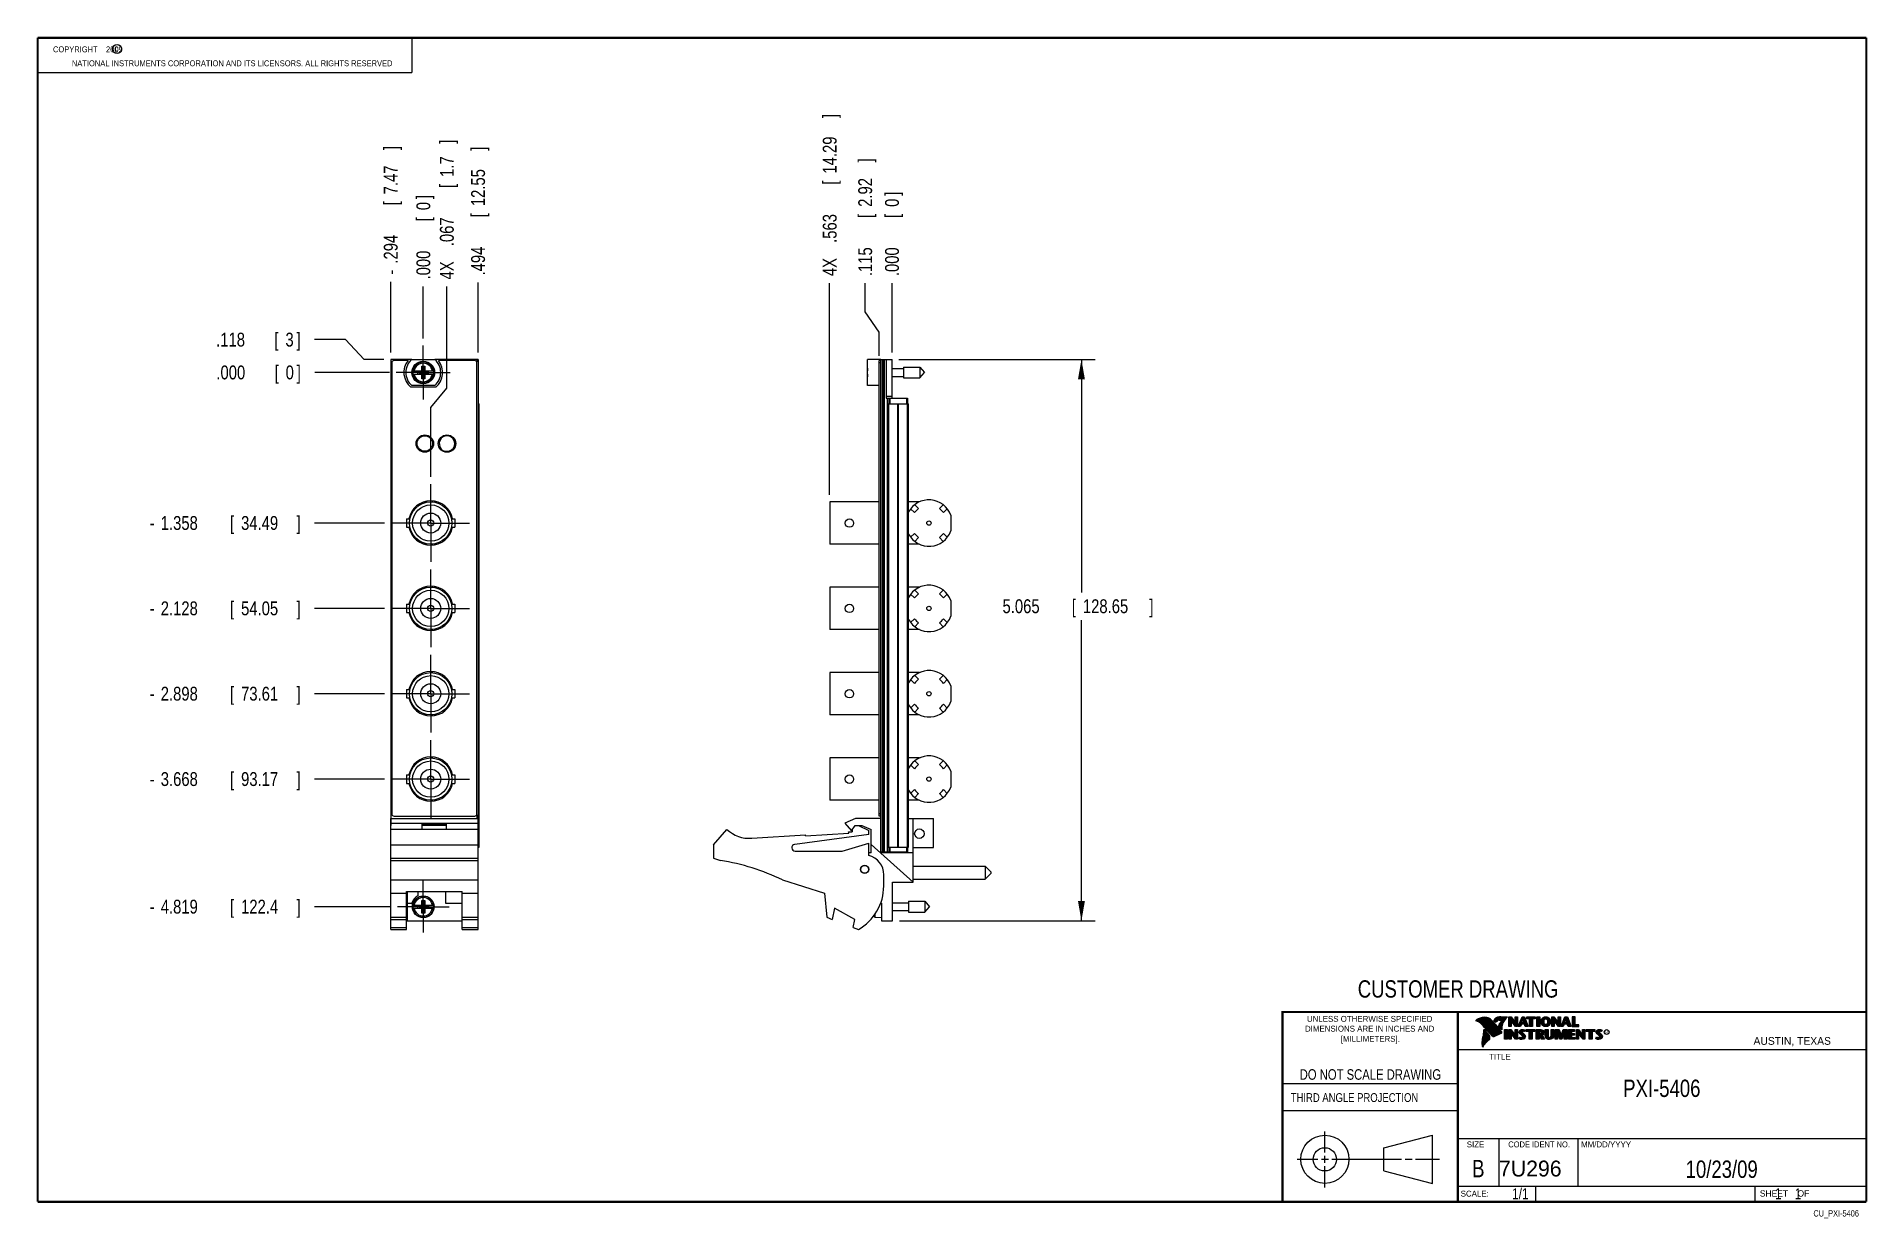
# Model space of a CAD drawing. Header units: inches. Extents: x 0.2 to 16.8, y 0.1 to 10.8.
import ezdxf
from ezdxf.enums import TextEntityAlignment as Align

# ---------------------------------------------------------------- set-up
doc = ezdxf.new("R2010")
doc.units = ezdxf.units.IN
doc.header["$LTSCALE"] = 0.935
doc.header["$MEASUREMENT"] = 0
doc.linetypes.add('CENTER', pattern=[0.6, 0.375, -0.075, 0.075, -0.075])
doc.layers.get('0').update_dxf_attribs({"linetype": 'CONTINUOUS'})
doc.layers.add('DEFAULT_1', color=7, linetype='CENTER')
doc.layers.add('DIMENSIONS', color=7, linetype='CONTINUOUS')
doc.styles.get("Standard").update_dxf_attribs({"font": 'txt', "width": 0.8})
doc.dimstyles.new('DIMSTYLE_1', dxfattribs={"dimtxt": 0.125, "dimasz": 0.18, "dimexe": 0.18, "dimexo": 0.0625, "dimgap": 0.09, "dimtad": 0, "dimtih": 1, "dimtoh": 1, "dimdec": 3, "dimzin": 4, "dimdsep": 46, "dimtxsty": 'STANDARD', "dimblk": '_FILLED', "dimblk1": '_FILLED', "dimblk2": '_FILLED', "dimcen": 0.09, "dimadec": 0, "dimazin": 0, "dimtp": 0.001, "dimtm": 0.001, "dimtfac": 1, "dimtdec": 3, "dimtofl": 0, "dimtmove": 0, "dimatfit": 3, "dimldrblk": '_FILLED', "dimfxl": 1, "dimtolj": 1, "dimtzin": 4, "dimarcsym": 0})
doc.dimstyles.new('DIMSTYLE_2', dxfattribs={"dimtxt": 0.125, "dimasz": 0.18, "dimexe": 0.18, "dimexo": 0.0625, "dimgap": 0.09, "dimtad": 0, "dimtih": 1, "dimtoh": 1, "dimdec": 3, "dimzin": 4, "dimdsep": 46, "dimtxsty": 'STANDARD', "dimblk": '_FILLED', "dimblk1": '_FILLED', "dimblk2": '_FILLED', "dimcen": 0.09, "dimadec": 0, "dimazin": 0, "dimtp": 0.001, "dimtm": 0.001, "dimtfac": 1, "dimtdec": 3, "dimtofl": 0, "dimtmove": 0, "dimatfit": 3, "dimldrblk": '_FILLED', "dimfxl": 1, "dimtolj": 1, "dimtzin": 4, "dimarcsym": 0})

msp = doc.modelspace()

# ---------------------------------------------------------------- texts
at = {"color": 2, "linetype": 'CONTINUOUS', "width": 0.8}
for s, height, p in [('c', 0.053, (0.946, 10.6363)), ('NATIONAL INSTRUMENTS CORPORATION AND ITS LICENSORS. ALL RIGHTS RESERVED', 0.053, (0.5583, 10.5016)), ('THIRD ANGLE PROJECTION', 0.08, (11.5564, 1.1584))]:
    msp.add_text(s, height=height, dxfattribs=at).set_placement(p)
at = {"color": 7, "linetype": 'CONTINUOUS', "width": 0.8}
for s, height, p in [('CUSTOMER DRAWING', 0.15625, (13.0668, 2.1001)), ('DO NOT SCALE DRAWING', 0.095, (12.2754, 1.3592)), ('B', 0.1562, (13.2497, 0.4798))]:
    msp.add_text(s, height=height, dxfattribs=at).set_placement(p, align=Align.CENTER)
at = {"color": 2, "linetype": 'CONTINUOUS'}
for s, p in [('DIMENSIONS ARE IN INCHES AND', (12.2688, 1.7933)), ('UNLESS OTHERWISE SPECIFIED', (12.2688, 1.8819)), ('[MILLIMETERS].', (12.2746, 1.7015))]:
    msp.add_text(s, height=0.053254, dxfattribs=at).set_placement(p, align=Align.CENTER)
for s, height, p in [('R', 0.0217, (14.3971, 1.7782)), ('AUSTIN, TEXAS', 0.069617, (15.7327, 1.6745)), ('TITLE', 0.05325, (13.3474, 1.5397)), ('SIZE', 0.05325, (13.1451, 0.7494)), ('MM/DD/YYYY', 0.05325, (14.1765, 0.7494)), ('SCALE:', 0.05325, (13.0904, 0.3053)), ('SHEET    OF', 0.057262, (15.7892, 0.3052))]:
    msp.add_text(s, height=height, dxfattribs=at).set_placement(p)
at = {"color": 2, "linetype": 'CONTINUOUS', "width": 0.95}
msp.add_text('CODE IDENT NO.', height=0.053254, dxfattribs=at).set_placement((13.7978, 0.7494), align=Align.CENTER)
at = {"color": 7, "linetype": 'CONTINUOUS'}
msp.add_text('7U296', height=0.14316, dxfattribs=at).set_placement((13.4363, 0.4866))
at = {"color": 7, "linetype": 'CONTINUOUS', "width": 0.8}
msp.add_text('1/1', height=0.1, dxfattribs=at).set_placement((13.7025, 0.2805), align=Align.RIGHT)
at = {"color": 2, "linetype": 'CONTINUOUS', "width": 0.8}
msp.add_text('CU_PXI-5406', height=0.057262, dxfattribs=at).set_placement((16.6837, 0.1254), align=Align.RIGHT)
at = {"color": 2, "linetype": 'CONTINUOUS', "insert": (0.3125, 10.6805), "char_height": 0.053, "width": 0.8904, "attachment_point": 1}
msp.add_mtext('    COPYRIGHT    2009', dxfattribs=at)
at = {"color": 7, "linetype": 'CONTINUOUS'}
for s, insert, char_height, width, attachment_point in [('PXI-5406\\P ', (14.9051, 1.3603), 0.15625, 1, 2), ('10/23/09 ', (15.4455, 0.6307), 0.15625, 1.125, 2), ('    1    1', (15.8075, 0.3805), 0.1, 0.8, 1)]:
    msp.add_mtext(s, dxfattribs=dict(at, insert=insert, char_height=char_height, width=width, attachment_point=attachment_point))

# ---------------------------------------------------------------- blocks, each defined once
blk = doc.blocks.new('*D0')
at = {"layer": 'DIMENSIONS', "color": 2, "linetype": 'CONTINUOUS'}
for p, q in [((7.716, 8.287), (7.716, 8.545)), ((7.844, 8.104), (7.716, 8.287)), ((7.844, 7.89), (7.844, 8.104))]:
    blk.add_line(p, q, dxfattribs=at)
at = {"layer": 'DIMENSIONS', "color": 2, "linetype": 'CONTINUOUS', "width": 0.8}
for s, p in [(']', (7.779, 9.633)), ('2.92', (7.779, 9.233)), ('[', (7.779, 9.133)), ('.115', (7.779, 8.608))]:
    blk.add_text(s, height=0.125, rotation=90, dxfattribs=at).set_placement(p)
blk = doc.blocks.new('_FILLED')
at = {"color": 0, "linetype": 'BYBLOCK'}
blk.add_solid([(0, 0), (-1, 0.174), (-1, -0.174)], dxfattribs=at)
blk = doc.blocks.new('*D1')
at = {"layer": 'DIMENSIONS', "color": 2, "linetype": 'CONTINUOUS'}
blk.add_line((7.396, 6.635), (7.396, 8.545), dxfattribs=at)
at = {"layer": 'DIMENSIONS', "color": 2, "linetype": 'CONTINUOUS', "width": 0.8}
for s, p in [(']', (7.459, 10.033)), ('14.29', (7.459, 9.533)), ('[', (7.459, 9.433)), ('.563', (7.459, 8.908)), ('4X ', (7.459, 8.608))]:
    blk.add_text(s, height=0.125, rotation=90, dxfattribs=at).set_placement(p)
blk = doc.blocks.new('*D2')
at = {"layer": 'DIMENSIONS', "color": 2, "linetype": 'CONTINUOUS'}
blk.add_line((7.959, 7.92), (7.959, 8.545), dxfattribs=at)
at = {"layer": 'DIMENSIONS', "color": 2, "linetype": 'CONTINUOUS', "width": 0.8}
for s, p in [(']', (8.021, 9.333)), ('0', (8.021, 9.233)), ('[', (8.021, 9.133)), ('.000', (8.021, 8.608))]:
    blk.add_text(s, height=0.125, rotation=90, dxfattribs=at).set_placement(p)
blk = doc.blocks.new('*D3')
at = {"layer": 'DIMENSIONS', "color": 2, "linetype": 'CONTINUOUS'}
for p, q in [((3.028, 8.036), (2.748, 8.036)), ((3.196, 7.857), (3.028, 8.036)), ((3.373, 7.857), (3.196, 7.857))]:
    blk.add_line(p, q, dxfattribs=at)
at = {"layer": 'DIMENSIONS', "color": 2, "linetype": 'CONTINUOUS', "width": 0.8}
for s, p in [('.118', (1.86, 7.973)), ('[', (2.385, 7.973)), ('3', (2.485, 7.973)), (']', (2.585, 7.973))]:
    blk.add_text(s, height=0.125, dxfattribs=at).set_placement(p)
blk = doc.blocks.new('*D4')
at = {"layer": 'DIMENSIONS', "color": 2, "linetype": 'CONTINUOUS'}
blk.add_line((3.379, 6.381), (2.748, 6.381), dxfattribs=at)
at = {"layer": 'DIMENSIONS', "color": 2, "linetype": 'CONTINUOUS', "width": 0.8}
for s, p in [('1.358', (1.36, 6.319)), ('[', (1.985, 6.319)), ('34.49', (2.085, 6.319)), (']', (2.585, 6.319)), ('-', (1.26, 6.319))]:
    blk.add_text(s, height=0.125, dxfattribs=at).set_placement(p)
blk = doc.blocks.new('*D5')
at = {"layer": 'DIMENSIONS', "color": 2, "linetype": 'CONTINUOUS'}
blk.add_line((3.379, 5.611), (2.748, 5.611), dxfattribs=at)
at = {"layer": 'DIMENSIONS', "color": 2, "linetype": 'CONTINUOUS', "width": 0.8}
for s, p in [('2.128', (1.36, 5.549)), ('[', (1.985, 5.549)), ('54.05', (2.085, 5.549)), (']', (2.585, 5.549)), ('-', (1.26, 5.549))]:
    blk.add_text(s, height=0.125, dxfattribs=at).set_placement(p)
blk = doc.blocks.new('*D6')
at = {"layer": 'DIMENSIONS', "color": 2, "linetype": 'CONTINUOUS'}
blk.add_line((3.379, 4.841), (2.748, 4.841), dxfattribs=at)
at = {"layer": 'DIMENSIONS', "color": 2, "linetype": 'CONTINUOUS', "width": 0.8}
for s, p in [('-', (1.26, 4.779)), ('2.898', (1.36, 4.779)), ('[', (1.985, 4.779)), ('73.61', (2.085, 4.779)), (']', (2.585, 4.779))]:
    blk.add_text(s, height=0.125, dxfattribs=at).set_placement(p)
blk = doc.blocks.new('*D7')
at = {"layer": 'DIMENSIONS', "color": 2, "linetype": 'CONTINUOUS'}
blk.add_line((3.379, 4.071), (2.748, 4.071), dxfattribs=at)
at = {"layer": 'DIMENSIONS', "color": 2, "linetype": 'CONTINUOUS', "width": 0.8}
for s, p in [('3.668', (1.36, 4.009)), ('[', (1.985, 4.009)), ('93.17', (2.085, 4.009)), (']', (2.585, 4.009)), ('-', (1.26, 4.009))]:
    blk.add_text(s, height=0.125, dxfattribs=at).set_placement(p)
blk = doc.blocks.new('*D8')
at = {"layer": 'DIMENSIONS', "color": 2, "linetype": 'CONTINUOUS'}
blk.add_line((3.433, 2.92), (2.748, 2.92), dxfattribs=at)
at = {"layer": 'DIMENSIONS', "color": 2, "linetype": 'CONTINUOUS', "width": 0.8}
for s, p in [('4.819', (1.36, 2.858)), ('[', (1.985, 2.858)), ('122.4', (2.085, 2.858)), (']', (2.585, 2.858)), ('-', (1.26, 2.858))]:
    blk.add_text(s, height=0.125, dxfattribs=at).set_placement(p)
blk = doc.blocks.new('*D9')
at = {"layer": 'DIMENSIONS', "color": 2, "linetype": 'CONTINUOUS'}
blk.add_line((3.423, 7.739), (2.75, 7.739), dxfattribs=at)
at = {"layer": 'DIMENSIONS', "color": 2, "linetype": 'CONTINUOUS', "width": 0.8}
for s, p in [('.000', (1.862, 7.677)), ('[', (2.387, 7.677)), ('0', (2.487, 7.677)), (']', (2.587, 7.677))]:
    blk.add_text(s, height=0.125, dxfattribs=at).set_placement(p)
blk = doc.blocks.new('*D10')
at = {"layer": 'DIMENSIONS', "color": 2, "linetype": 'CONTINUOUS'}
for p, q in [((3.941, 7.599), (3.941, 8.516)), ((3.796, 7.423), (3.941, 7.599)), ((3.796, 6.799), (3.796, 7.423))]:
    blk.add_line(p, q, dxfattribs=at)
at = {"layer": 'DIMENSIONS', "color": 2, "linetype": 'CONTINUOUS', "width": 0.8}
for s, p in [(']', (4.004, 9.803)), ('1.7', (4.004, 9.503)), ('[', (4.004, 9.403)), ('.067', (4.004, 8.878)), ('4X ', (4.004, 8.578))]:
    blk.add_text(s, height=0.125, rotation=90, dxfattribs=at).set_placement(p)
blk = doc.blocks.new('*D11')
at = {"layer": 'DIMENSIONS', "color": 2, "linetype": 'CONTINUOUS'}
blk.add_line((4.223, 7.92), (4.223, 8.551), dxfattribs=at)
at = {"layer": 'DIMENSIONS', "color": 2, "linetype": 'CONTINUOUS', "width": 0.8}
for s, p in [(']', (4.286, 9.739)), ('12.55', (4.286, 9.239)), ('[', (4.286, 9.139)), ('.494', (4.286, 8.614))]:
    blk.add_text(s, height=0.125, rotation=90, dxfattribs=at).set_placement(p)
blk = doc.blocks.new('*D12')
at = {"layer": 'DIMENSIONS', "color": 2, "linetype": 'CONTINUOUS'}
blk.add_line((3.435, 7.92), (3.435, 8.558), dxfattribs=at)
at = {"layer": 'DIMENSIONS', "color": 2, "linetype": 'CONTINUOUS', "width": 0.8}
for s, p in [(']', (3.498, 9.746)), ('7.47', (3.498, 9.346)), ('[', (3.498, 9.246)), ('.294', (3.498, 8.721)), ('-', (3.498, 8.621))]:
    blk.add_text(s, height=0.125, rotation=90, dxfattribs=at).set_placement(p)
blk = doc.blocks.new('*D13')
at = {"layer": 'DIMENSIONS', "color": 2, "linetype": 'CONTINUOUS'}
blk.add_line((3.729, 8.045), (3.729, 8.516), dxfattribs=at)
at = {"layer": 'DIMENSIONS', "color": 2, "linetype": 'CONTINUOUS', "width": 0.8}
for s, p in [(']', (3.792, 9.303)), ('0', (3.792, 9.203)), ('[', (3.792, 9.103)), ('.000', (3.792, 8.578))]:
    blk.add_text(s, height=0.125, rotation=90, dxfattribs=at).set_placement(p)
blk = doc.blocks.new('*D14')
at = {"layer": 'DIMENSIONS', "color": 2, "linetype": 'CONTINUOUS'}
for p, q in [((8.021, 7.857), (9.793, 7.857)), ((9.668, 7.857), (9.668, 5.755)), ((9.668, 2.792), (9.668, 5.505)), ((8.025, 2.792), (9.793, 2.792))]:
    blk.add_line(p, q, dxfattribs=at)
at = {"layer": 'DIMENSIONS', "color": 2, "linetype": 'CONTINUOUS', "xscale": 0.18, "yscale": 0.18, "zscale": 0.18}
for p, rotation in [((9.668, 7.857), 90), ((9.668, 2.792), 270)]:
    blk.add_blockref('_FILLED', p, dxfattribs=dict(at, rotation=rotation))
at = {"layer": 'DIMENSIONS', "color": 2, "linetype": 'CONTINUOUS', "width": 0.8}
for s, p in [('5.065', (8.956, 5.568)), ('[', (9.581, 5.568)), ('128.65', (9.681, 5.568)), (']', (10.281, 5.568))]:
    blk.add_text(s, height=0.125, dxfattribs=at).set_placement(p)

# ---------------------------------------------------------------- dimensions: what is measured, and where the dimension line sits
at = {"layer": 'DIMENSIONS', "color": 2, "linetype": 'CONTINUOUS'}
for feature_location, offset, dtype, origin, text, picture, middle in [((7.3963, 6.6345), (0, 1.9105), 1, (7.959, 7.5225), '4X <>', '*D1', (7.3963, 9.37)), ((3.4351, 7.9195), (0, 0.6388), 1, (3.7291, 7.9825), '-<>', '*D12', (3.4351, 9.2333)), ((3.7961, 6.7985), (0.145, 1.7171), 0, (3.7291, 7.9825), '4X <>', '*D10', (3.9411, 9.2407)), ((3.3786, 6.381), (-0.631, 0), 0, (3.4856, 7.739), '-<>', '*D4', (1.9726, 6.381)), ((3.3786, 5.611), (-0.631, 0), 0, (3.4856, 7.739), '-<>', '*D5', (1.9726, 5.611)), ((3.3786, 4.841), (-0.631, 0), 0, (3.4856, 7.739), '-<>', '*D6', (1.9726, 4.841)), ((3.3786, 4.071), (-0.631, 0), 0, (3.4856, 7.739), '-<>', '*D7', (1.9726, 4.071)), ((3.4328, 2.92), (-0.6852, 0), 0, (3.4856, 7.739), '-<>', '*D8', (1.9726, 2.92))]:
    dim = msp.add_ordinate_dim(feature_location=feature_location, offset=offset, dtype=dtype, origin=origin, text=text, dimstyle='DIMSTYLE_1', dxfattribs=at)
    dim.commit()
    dim.dimension.update_dxf_attribs({"geometry": picture, "text_midpoint": middle})
for feature_location, offset, dtype, origin, picture, middle in [((4.2231, 7.9195), (0, 0.6316), 1, (3.7291, 7.9825), '*D11', (4.2231, 9.2262)), ((7.8439845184, 7.8895262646), (-0.1275176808, 0.6555), 0, (7.9589845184, 7.8570262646), '*D0', (7.7164668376, 9.1700262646)), ((3.729063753, 8.0450262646), (0, 0.4706298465), 1, (3.729063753, 7.9825262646), '*D13', (3.729063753, 8.9906561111)), ((7.9589845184, 7.9195262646), (0, 0.6255), 1, (7.9589845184, 7.8570262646), '*D2', (7.9589845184, 9.0200262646)), ((3.3726, 7.857), (-0.625, 0.1787), 0, (3.4856, 7.739), '*D3', (2.2726, 8.0357)), ((3.423063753, 7.7390262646), (-0.6734780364, 0), 0, (3.485563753, 7.7390262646), '*D9', (2.2745857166, 7.7390262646))]:
    dim = msp.add_ordinate_dim(feature_location=feature_location, offset=offset, dtype=dtype, origin=origin, dimstyle='DIMSTYLE_1', dxfattribs=at)
    dim.commit()
    dim.dimension.update_dxf_attribs({"geometry": picture, "text_midpoint": middle})
dim = msp.add_linear_dim(base=(9.6681, 7.857), p1=(8.0248, 2.792), p2=(8.0215, 7.857), angle=90, dimstyle='DIMSTYLE_2', dxfattribs=at)
dim.commit()
dim.dimension.update_dxf_attribs({"geometry": '*D14', "text_midpoint": (9.6681, 5.6303), "dimtype": 160})

# ---------------------------------------------------------------- linework, layer by layer
at = {"color": 2, "linetype": 'CONTINUOUS'}
for p, q in [((0.25, 10.7586), (3.625, 10.7586)), ((0.25, 10.7586), (0.25, 10.4456)), ((3.625, 10.7586), (3.625, 10.4456)), ((0.25, 10.4456), (3.625, 10.4456)), ((13.0652, 1.9695), (16.745, 1.9695)), ((13.0652, 1.9695), (13.0652, 0.2605)), ((13.2311, 1.8934), (13.2311, 1.8949)), ((13.2347, 1.8921), (13.2347, 1.8972)), ((13.2382, 1.8907), (13.2382, 1.8994)), ((13.2418, 1.8892), (13.2418, 1.9015)), ((13.2453, 1.8876), (13.2453, 1.9035)), ((13.2489, 1.8858), (13.2489, 1.9054)), ((13.2524, 1.8839), (13.2524, 1.9069)), ((13.256, 1.8818), (13.256, 1.9084)), ((13.2596, 1.8796), (13.2596, 1.9098)), ((13.2631, 1.8772), (13.2631, 1.9111)), ((13.2667, 1.8747), (13.2667, 1.9124)), ((13.2702, 1.872), (13.2702, 1.9135)), ((13.2738, 1.869), (13.2738, 1.9146)), ((13.2773, 1.8658), (13.2773, 1.9155)), ((13.2809, 1.8624), (13.2809, 1.9164)), ((13.2844, 1.8587), (13.2844, 1.9173)), ((13.288, 1.8549), (13.288, 1.9181)), ((13.2915, 1.851), (13.2915, 1.9188)), ((13.2951, 1.8471), (13.2951, 1.9194)), ((13.2987, 1.8431), (13.2987, 1.9198)), ((13.3022, 1.8391), (13.3022, 1.92)), ((13.3058, 1.8351), (13.3058, 1.9201)), ((13.3093, 1.8311), (13.3093, 1.9201)), ((13.3129, 1.827), (13.3129, 1.9199)), ((13.3164, 1.8229), (13.3164, 1.9196)), ((13.32, 1.8188), (13.32, 1.9192)), ((13.3235, 1.8146), (13.3235, 1.9186)), ((13.3271, 1.8104), (13.3271, 1.9179)), ((13.3306, 1.8062), (13.3306, 1.9172)), ((13.3342, 1.802), (13.3342, 1.9163)), ((13.3378, 1.7978), (13.3378, 1.9151)), ((13.3413, 1.7937), (13.3413, 1.9138)), ((13.3449, 1.7897), (13.3449, 1.9122)), ((13.3484, 1.7856), (13.3484, 1.9103)), ((13.352, 1.7817), (13.352, 1.9081)), ((13.3555, 1.7778), (13.3555, 1.9055)), ((13.3591, 1.7739), (13.3591, 1.9026)), ((13.3626, 1.7701), (13.3626, 1.8991)), ((13.3662, 1.7663), (13.3662, 1.8952)), ((13.3697, 1.7625), (13.3697, 1.8915)), ((13.3733, 1.7588), (13.3733, 1.8878)), ((13.3769, 1.7556), (13.3769, 1.8841)), ((13.3804, 1.7529), (13.3804, 1.8803)), ((13.384, 1.7512), (13.384, 1.8766)), ((13.3875, 1.7509), (13.3875, 1.8728)), ((13.4022, 1.878), (13.3901, 1.8922)), ((13.3911, 1.7518), (13.3911, 1.8691)), ((13.4029, 1.881), (13.3927, 1.893)), ((13.3946, 1.8908), (13.3946, 1.8999)), ((13.3946, 1.7533), (13.3946, 1.8653)), ((13.3982, 1.8866), (13.3982, 1.9062)), ((13.3982, 1.7548), (13.3982, 1.8615)), ((13.4017, 1.8824), (13.4017, 1.9101)), ((13.4017, 1.7563), (13.4017, 1.8574)), ((13.4053, 1.8823), (13.4053, 1.9129)), ((13.4053, 1.7578), (13.4053, 1.8531)), ((13.4088, 1.8844), (13.4088, 1.915)), ((13.4088, 1.7593), (13.4088, 1.8488)), ((13.4124, 1.887), (13.4124, 1.9167)), ((13.4124, 1.7609), (13.4124, 1.8445)), ((13.4159, 1.89), (13.4159, 1.9182)), ((13.4159, 1.7625), (13.4159, 1.8402)), ((13.4195, 1.8937), (13.4195, 1.9193)), ((13.4195, 1.7641), (13.4195, 1.8359)), ((13.4231, 1.8964), (13.4231, 1.9203)), ((13.4231, 1.7657), (13.4231, 1.8316)), ((13.4266, 1.8982), (13.4266, 1.9209)), ((13.4266, 1.7674), (13.4266, 1.8273)), ((13.4302, 1.8995), (13.4302, 1.9214)), ((13.4302, 1.7691), (13.4302, 1.823)), ((13.4414, 1.8328), (13.4319, 1.8437)), ((13.4337, 1.8997), (13.4337, 1.922)), ((13.4337, 1.7708), (13.4337, 1.8187)), ((13.4433, 1.8344), (13.4349, 1.844)), ((13.4373, 1.8991), (13.4373, 1.9224)), ((13.4373, 1.8413), (13.4373, 1.8491)), ((13.4408, 1.898), (13.4408, 1.9228)), ((13.4408, 1.8372), (13.4408, 1.8572)), ((13.4444, 1.8972), (13.4444, 1.9231)), ((13.4444, 1.8331), (13.4444, 1.8665)), ((13.4479, 1.8969), (13.4479, 1.9234)), ((13.4479, 1.8288), (13.4479, 1.873)), ((13.4515, 1.8966), (13.4515, 1.9236)), ((13.4515, 1.8247), (13.4515, 1.8764)), ((13.4529, 1.9261), (13.5132, 1.9271)), ((13.453, 1.9236), (13.5067, 1.9245)), ((13.455, 1.8965), (13.455, 1.9237)), ((13.455, 1.8207), (13.455, 1.878)), ((13.4586, 1.8964), (13.4586, 1.9237)), ((13.4586, 1.8303), (13.4586, 1.879)), ((13.4622, 1.8957), (13.4622, 1.9238)), ((13.4622, 1.8535), (13.4622, 1.8795)), ((13.4657, 1.8935), (13.4657, 1.9238)), ((13.4657, 1.8636), (13.4657, 1.8798)), ((13.4693, 1.872), (13.4693, 1.9239)), ((13.4728, 1.8794), (13.4728, 1.9239)), ((13.4764, 1.8859), (13.4764, 1.924)), ((13.4799, 1.8919), (13.4799, 1.924)), ((13.4835, 1.8973), (13.4835, 1.9241)), ((13.487, 1.9023), (13.487, 1.9242)), ((13.4906, 1.9069), (13.4906, 1.9242)), ((13.4941, 1.9112), (13.4941, 1.9243)), ((13.4977, 1.9153), (13.4977, 1.9243)), ((13.5013, 1.9191), (13.5013, 1.9244)), ((13.5261, 1.9263), (13.5451, 1.9263)), ((13.5261, 1.839), (13.5261, 1.9263)), ((13.5466, 1.839), (13.5261, 1.839)), ((13.5286, 1.9237), (13.5439, 1.9237)), ((13.5286, 1.8415), (13.5286, 1.9237)), ((13.5441, 1.8415), (13.5286, 1.8415)), ((13.5332, 1.8415), (13.5332, 1.9237)), ((13.5367, 1.8415), (13.5367, 1.9237)), ((13.5402, 1.8415), (13.5402, 1.9237)), ((13.5441, 1.8976), (13.5437, 1.9237)), ((13.5439, 1.9237), (13.5854, 1.869)), ((13.5873, 1.8415), (13.5441, 1.8976)), ((13.5441, 1.8976), (13.5441, 1.8415)), ((13.5451, 1.9263), (13.5829, 1.8765)), ((13.586, 1.839), (13.5466, 1.8902)), ((13.5466, 1.8902), (13.5466, 1.839)), ((13.5471, 1.8936), (13.5471, 1.9194)), ((13.5506, 1.8891), (13.5506, 1.9149)), ((13.5541, 1.8846), (13.5541, 1.9103)), ((13.5576, 1.8801), (13.5576, 1.9057)), ((13.561, 1.8756), (13.561, 1.9011)), ((13.5645, 1.8711), (13.5645, 1.8965)), ((13.568, 1.8665), (13.568, 1.8919)), ((13.5715, 1.862), (13.5715, 1.8874)), ((13.575, 1.8575), (13.575, 1.8828)), ((13.5784, 1.853), (13.5784, 1.8782)), ((13.5819, 1.8485), (13.5819, 1.8736)), ((13.5829, 1.9263), (13.6036, 1.9263)), ((13.5829, 1.8765), (13.5829, 1.9263)), ((13.5854, 1.9237), (13.6011, 1.9237)), ((13.5854, 1.869), (13.5854, 1.9237)), ((13.5854, 1.844), (13.5854, 1.869)), ((13.6036, 1.839), (13.586, 1.839)), ((13.6011, 1.8415), (13.5873, 1.8415)), ((13.5889, 1.8415), (13.5889, 1.9237)), ((13.5923, 1.8415), (13.5923, 1.9237)), ((13.5958, 1.8415), (13.5958, 1.9237)), ((13.5993, 1.8415), (13.5993, 1.9237)), ((13.6011, 1.9237), (13.6011, 1.8415)), ((13.6036, 1.9263), (13.6036, 1.839)), ((13.6088, 1.839), (13.6444, 1.9262)), ((13.6294, 1.839), (13.6088, 1.839)), ((13.6125, 1.8415), (13.6461, 1.9237)), ((13.6277, 1.8415), (13.6125, 1.8415)), ((13.6167, 1.8415), (13.6167, 1.8516)), ((13.6201, 1.8415), (13.6201, 1.8601)), ((13.6236, 1.8415), (13.6236, 1.8686)), ((13.6271, 1.8415), (13.6271, 1.8771)), ((13.6361, 1.8623), (13.6277, 1.8415)), ((13.6378, 1.8598), (13.6294, 1.839)), ((13.6306, 1.8486), (13.6306, 1.8857)), ((13.634, 1.8573), (13.634, 1.8942)), ((13.6665, 1.8623), (13.6361, 1.8623)), ((13.6375, 1.8623), (13.6375, 1.9027)), ((13.6647, 1.8598), (13.6378, 1.8598)), ((13.6388, 1.8711), (13.65, 1.9073)), ((13.6639, 1.8711), (13.6388, 1.8711)), ((13.641, 1.8781), (13.641, 1.9112)), ((13.641, 1.8623), (13.641, 1.8711)), ((13.6423, 1.8736), (13.6519, 1.9048)), ((13.6606, 1.8736), (13.6423, 1.8736)), ((13.6444, 1.9262), (13.6664, 1.9262)), ((13.6445, 1.8893), (13.6445, 1.9197)), ((13.6445, 1.8623), (13.6445, 1.8711)), ((13.6461, 1.9237), (13.6647, 1.9237)), ((13.6479, 1.9006), (13.6479, 1.9237)), ((13.6479, 1.8623), (13.6479, 1.8711)), ((13.65, 1.9073), (13.6541, 1.9073)), ((13.6514, 1.9073), (13.6514, 1.9237)), ((13.6514, 1.8623), (13.6514, 1.8711)), ((13.6519, 1.9048), (13.6521, 1.9048)), ((13.6521, 1.9048), (13.6606, 1.8736)), ((13.6541, 1.9073), (13.6639, 1.8711)), ((13.6549, 1.9043), (13.6549, 1.9237)), ((13.6549, 1.8623), (13.6549, 1.8711)), ((13.6584, 1.8915), (13.6584, 1.9237)), ((13.6584, 1.8623), (13.6584, 1.8711)), ((13.6618, 1.8787), (13.6618, 1.9237)), ((13.6618, 1.8623), (13.6618, 1.8711)), ((13.6647, 1.9237), (13.6959, 1.8415)), ((13.6717, 1.839), (13.6647, 1.8598)), ((13.6653, 1.8623), (13.6653, 1.922)), ((13.6664, 1.9262), (13.6995, 1.839)), ((13.6735, 1.8415), (13.6665, 1.8623)), ((13.6688, 1.8555), (13.6688, 1.9128)), ((13.6995, 1.839), (13.6717, 1.839)), ((13.6723, 1.8452), (13.6723, 1.9037)), ((13.6959, 1.8415), (13.6735, 1.8415)), ((13.6757, 1.8415), (13.6757, 1.8945)), ((13.6792, 1.8415), (13.6792, 1.8854)), ((13.6827, 1.8415), (13.6827, 1.8762)), ((13.6862, 1.8415), (13.6862, 1.8671)), ((13.6866, 1.9262), (13.7634, 1.9262)), ((13.6866, 1.9099), (13.6866, 1.9262)), ((13.7118, 1.9099), (13.6866, 1.9099)), ((13.6891, 1.9237), (13.7609, 1.9237)), ((13.6891, 1.9125), (13.6891, 1.9237)), ((13.7143, 1.9125), (13.6891, 1.9125)), ((13.6896, 1.8415), (13.6896, 1.8579)), ((13.6931, 1.9125), (13.6931, 1.9237)), ((13.6931, 1.8415), (13.6931, 1.8488)), ((13.6966, 1.9125), (13.6966, 1.9237)), ((13.7001, 1.9125), (13.7001, 1.9237)), ((13.7035, 1.9125), (13.7035, 1.9237)), ((13.707, 1.9125), (13.707, 1.9237)), ((13.7105, 1.9125), (13.7105, 1.9237)), ((13.7118, 1.839), (13.7118, 1.9099)), ((13.7382, 1.839), (13.7118, 1.839)), ((13.7143, 1.9125), (13.714, 1.9237)), ((13.7143, 1.8415), (13.7143, 1.9125)), ((13.7357, 1.8415), (13.7143, 1.8415)), ((13.7174, 1.8415), (13.7174, 1.9237)), ((13.7209, 1.8415), (13.7209, 1.9237)), ((13.7244, 1.8415), (13.7244, 1.9237)), ((13.7279, 1.8415), (13.7279, 1.9237)), ((13.7313, 1.8415), (13.7313, 1.9237)), ((13.7357, 1.9125), (13.7348, 1.9237)), ((13.7609, 1.9125), (13.7357, 1.9125)), ((13.7357, 1.9125), (13.7357, 1.8415)), ((13.7634, 1.9099), (13.7382, 1.9099)), ((13.7382, 1.9099), (13.7382, 1.839)), ((13.7383, 1.9125), (13.7383, 1.9237)), ((13.7418, 1.9125), (13.7418, 1.9237)), ((13.7452, 1.9125), (13.7452, 1.9237)), ((13.7487, 1.9125), (13.7487, 1.9237)), ((13.7522, 1.9125), (13.7522, 1.9237)), ((13.7557, 1.9125), (13.7557, 1.9237)), ((13.7591, 1.9125), (13.7591, 1.9237)), ((13.7609, 1.9237), (13.7609, 1.9125)), ((13.7634, 1.9262), (13.7634, 1.9099)), ((13.7768, 1.9262), (13.8031, 1.9262)), ((13.7768, 1.839), (13.7768, 1.9262)), ((13.8031, 1.839), (13.7768, 1.839)), ((13.7794, 1.9237), (13.8006, 1.9237)), ((13.7794, 1.8415), (13.7794, 1.9237)), ((13.8006, 1.8415), (13.7794, 1.8415)), ((13.7835, 1.8415), (13.7835, 1.9237)), ((13.787, 1.8415), (13.787, 1.9237)), ((13.7904, 1.8415), (13.7904, 1.9237)), ((13.7939, 1.8415), (13.7939, 1.9237)), ((13.7974, 1.8415), (13.7974, 1.9237)), ((13.8006, 1.9237), (13.8006, 1.8415)), ((13.8031, 1.9262), (13.8031, 1.839)), ((13.8154, 1.8853), (13.8155, 1.8871)), ((13.8154, 1.8834), (13.8154, 1.8853)), ((13.8154, 1.8816), (13.8154, 1.8834)), ((13.8155, 1.8797), (13.8154, 1.8816)), ((13.8155, 1.8871), (13.8157, 1.8889)), ((13.8157, 1.8779), (13.8155, 1.8797)), ((13.8157, 1.8889), (13.8159, 1.8907)), ((13.8159, 1.876), (13.8157, 1.8779)), ((13.8159, 1.8907), (13.8161, 1.8924)), ((13.8162, 1.8742), (13.8159, 1.876)), ((13.8161, 1.8924), (13.8165, 1.8941)), ((13.8166, 1.8724), (13.8162, 1.8742)), ((13.8165, 1.8941), (13.8169, 1.8958)), ((13.817, 1.8706), (13.8166, 1.8724)), ((13.8169, 1.8958), (13.8174, 1.8975)), ((13.8174, 1.8689), (13.817, 1.8706)), ((13.8174, 1.8975), (13.8179, 1.8991)), ((13.8179, 1.8672), (13.8174, 1.8689)), ((13.8179, 1.8991), (13.8185, 1.9006)), ((13.8179, 1.8852), (13.818, 1.8869)), ((13.8179, 1.8834), (13.8179, 1.8852)), ((13.818, 1.8817), (13.8179, 1.8834)), ((13.8185, 1.8655), (13.8179, 1.8672)), ((13.818, 1.8869), (13.8182, 1.8886)), ((13.8181, 1.8799), (13.818, 1.8817)), ((13.8182, 1.8781), (13.8181, 1.8799)), ((13.8182, 1.8886), (13.8184, 1.8903)), ((13.8184, 1.8764), (13.8182, 1.8781)), ((13.8184, 1.8903), (13.8186, 1.892)), ((13.8187, 1.8746), (13.8184, 1.8764)), ((13.8185, 1.9006), (13.8191, 1.9021)), ((13.8191, 1.8639), (13.8185, 1.8655)), ((13.8186, 1.892), (13.819, 1.8936)), ((13.8191, 1.8729), (13.8187, 1.8746)), ((13.819, 1.8936), (13.8193, 1.8952)), ((13.8191, 1.9021), (13.8198, 1.9036)), ((13.8194, 1.8712), (13.8191, 1.8729)), ((13.8198, 1.8623), (13.8191, 1.8639)), ((13.8193, 1.8952), (13.8198, 1.8967)), ((13.8199, 1.8696), (13.8194, 1.8712)), ((13.8198, 1.9036), (13.8206, 1.9051)), ((13.8198, 1.8967), (13.8203, 1.8982)), ((13.8205, 1.8607), (13.8198, 1.8623)), ((13.8204, 1.8679), (13.8199, 1.8696)), ((13.8203, 1.8982), (13.8208, 1.8997)), ((13.8209, 1.8664), (13.8204, 1.8679)), ((13.8213, 1.8592), (13.8205, 1.8607)), ((13.8206, 1.9051), (13.8214, 1.9065)), ((13.8208, 1.8997), (13.8214, 1.9011)), ((13.8209, 1.8664), (13.8208, 1.8997)), ((13.8215, 1.8648), (13.8209, 1.8664)), ((13.8221, 1.8578), (13.8213, 1.8592)), ((13.8214, 1.9065), (13.8223, 1.9079)), ((13.8214, 1.9011), (13.8221, 1.9025)), ((13.8221, 1.8633), (13.8215, 1.8648)), ((13.8221, 1.9025), (13.8228, 1.9038)), ((13.8228, 1.8619), (13.8221, 1.8633)), ((13.823, 1.8563), (13.8221, 1.8578)), ((13.8223, 1.9079), (13.8232, 1.9092)), ((13.8228, 1.9038), (13.8236, 1.9052)), ((13.8235, 1.8604), (13.8228, 1.8619)), ((13.8239, 1.855), (13.823, 1.8563)), ((13.8232, 1.9092), (13.8243, 1.9106)), ((13.8243, 1.8591), (13.8235, 1.8604)), ((13.8236, 1.9052), (13.8244, 1.9065)), ((13.8249, 1.8536), (13.8239, 1.855)), ((13.8243, 1.9106), (13.8253, 1.9119)), ((13.8243, 1.8591), (13.8244, 1.9065)), ((13.8251, 1.8577), (13.8243, 1.8591)), ((13.8244, 1.9065), (13.8253, 1.9077)), ((13.826, 1.8523), (13.8249, 1.8536)), ((13.826, 1.8564), (13.8251, 1.8577)), ((13.8253, 1.9119), (13.8265, 1.9132)), ((13.8253, 1.9077), (13.8262, 1.909)), ((13.8269, 1.8552), (13.826, 1.8564)), ((13.8271, 1.8511), (13.826, 1.8523)), ((13.8262, 1.909), (13.8273, 1.9102)), ((13.8265, 1.9132), (13.8276, 1.9144)), ((13.8279, 1.854), (13.8269, 1.8552)), ((13.8282, 1.8499), (13.8271, 1.8511)), ((13.8273, 1.9102), (13.8283, 1.9114)), ((13.8276, 1.9144), (13.8288, 1.9156)), ((13.8279, 1.854), (13.8283, 1.9114)), ((13.8289, 1.8528), (13.8279, 1.854)), ((13.8294, 1.8487), (13.8282, 1.8499)), ((13.8283, 1.9114), (13.8294, 1.9126)), ((13.8288, 1.9156), (13.8301, 1.9167)), ((13.83, 1.8517), (13.8289, 1.8528)), ((13.8294, 1.9126), (13.8306, 1.9137)), ((13.8306, 1.8476), (13.8294, 1.8487)), ((13.8311, 1.8506), (13.83, 1.8517)), ((13.8301, 1.9167), (13.8314, 1.9178)), ((13.8306, 1.9137), (13.8318, 1.9148)), ((13.8319, 1.8466), (13.8306, 1.8476)), ((13.8311, 1.8506), (13.8318, 1.9148)), ((13.8323, 1.8496), (13.8311, 1.8506)), ((13.8314, 1.9178), (13.8327, 1.9188)), ((13.8318, 1.9148), (13.833, 1.9158)), ((13.8332, 1.8456), (13.8319, 1.8466)), ((13.8335, 1.8486), (13.8323, 1.8496)), ((13.8327, 1.9188), (13.834, 1.9198)), ((13.833, 1.9158), (13.8342, 1.9168)), ((13.8346, 1.8447), (13.8332, 1.8456)), ((13.8347, 1.8477), (13.8335, 1.8486)), ((13.834, 1.9198), (13.8354, 1.9207)), ((13.8342, 1.9168), (13.8355, 1.9177)), ((13.836, 1.8438), (13.8346, 1.8447)), ((13.8347, 1.8477), (13.8355, 1.9177)), ((13.836, 1.8468), (13.8347, 1.8477)), ((13.8354, 1.9207), (13.8368, 1.9215)), ((13.8355, 1.9177), (13.8368, 1.9185)), ((13.8373, 1.846), (13.836, 1.8468)), ((13.8374, 1.843), (13.836, 1.8438)), ((13.8368, 1.9215), (13.8382, 1.9223)), ((13.8368, 1.9185), (13.8381, 1.9193)), ((13.8386, 1.8452), (13.8373, 1.846)), ((13.839, 1.8423), (13.8374, 1.843)), ((13.8381, 1.9193), (13.8394, 1.92)), ((13.8386, 1.8452), (13.8381, 1.9193)), ((13.8382, 1.9223), (13.8397, 1.923)), ((13.84, 1.8445), (13.8386, 1.8452)), ((13.8405, 1.8416), (13.839, 1.8423)), ((13.8394, 1.92), (13.8408, 1.9207)), ((13.8397, 1.923), (13.8412, 1.9237)), ((13.8397, 1.8857), (13.8398, 1.8868)), ((13.8397, 1.8845), (13.8397, 1.8857)), ((13.8397, 1.8833), (13.8397, 1.8845)), ((13.8397, 1.8821), (13.8397, 1.8833)), ((13.8397, 1.8809), (13.8397, 1.8821)), ((13.8398, 1.8796), (13.8397, 1.8809)), ((13.8398, 1.8868), (13.8399, 1.888)), ((13.8399, 1.8784), (13.8398, 1.8796)), ((13.8399, 1.888), (13.84, 1.8891)), ((13.84, 1.8773), (13.8399, 1.8784)), ((13.84, 1.8891), (13.8401, 1.8902)), ((13.8401, 1.8761), (13.84, 1.8773)), ((13.8415, 1.8439), (13.84, 1.8445)), ((13.8401, 1.8902), (13.8402, 1.8913)), ((13.8402, 1.8749), (13.8401, 1.8761)), ((13.8402, 1.8913), (13.8403, 1.8924)), ((13.8404, 1.8738), (13.8402, 1.8749)), ((13.8403, 1.8924), (13.8405, 1.8934)), ((13.8405, 1.8727), (13.8404, 1.8738)), ((13.8405, 1.8934), (13.8407, 1.8944)), ((13.8407, 1.8716), (13.8405, 1.8727)), ((13.8421, 1.8409), (13.8405, 1.8416)), ((13.8407, 1.8944), (13.8409, 1.8954)), ((13.841, 1.8706), (13.8407, 1.8716)), ((13.8408, 1.9207), (13.8422, 1.9213)), ((13.8409, 1.8954), (13.8411, 1.8963)), ((13.8412, 1.8696), (13.841, 1.8706)), ((13.8411, 1.8963), (13.8414, 1.8972)), ((13.8412, 1.9237), (13.8427, 1.9243)), ((13.8414, 1.8686), (13.8412, 1.8696)), ((13.8414, 1.8972), (13.8416, 1.8981)), ((13.8417, 1.8677), (13.8414, 1.8686)), ((13.8415, 1.8439), (13.8417, 1.8678)), ((13.843, 1.8433), (13.8415, 1.8439)), ((13.8416, 1.8981), (13.8419, 1.899)), ((13.842, 1.8667), (13.8417, 1.8677)), ((13.8419, 1.899), (13.8422, 1.8999)), ((13.842, 1.8991), (13.8422, 1.9213)), ((13.8423, 1.8658), (13.842, 1.8667)), ((13.8438, 1.8404), (13.8421, 1.8409)), ((13.8422, 1.9213), (13.8436, 1.9219)), ((13.8422, 1.8999), (13.8426, 1.9007)), ((13.8422, 1.8844), (13.8423, 1.8856)), ((13.8422, 1.8833), (13.8422, 1.8844)), ((13.8422, 1.8821), (13.8422, 1.8833)), ((13.8423, 1.8809), (13.8422, 1.8821)), ((13.8423, 1.8867), (13.8424, 1.8878)), ((13.8423, 1.8856), (13.8423, 1.8867)), ((13.8423, 1.8798), (13.8423, 1.8809)), ((13.8424, 1.8786), (13.8423, 1.8798)), ((13.8427, 1.865), (13.8423, 1.8658)), ((13.8424, 1.8878), (13.8425, 1.8889)), ((13.8425, 1.8775), (13.8424, 1.8786)), ((13.8425, 1.8889), (13.8426, 1.89)), ((13.8426, 1.8764), (13.8425, 1.8775)), ((13.8426, 1.9007), (13.843, 1.9016)), ((13.8426, 1.89), (13.8427, 1.891)), ((13.8427, 1.8753), (13.8426, 1.8764)), ((13.8427, 1.9243), (13.8443, 1.9248)), ((13.8427, 1.891), (13.8428, 1.892)), ((13.8429, 1.8742), (13.8427, 1.8753)), ((13.8431, 1.8641), (13.8427, 1.865)), ((13.8428, 1.892), (13.843, 1.893)), ((13.843, 1.8731), (13.8429, 1.8742)), ((13.843, 1.9016), (13.8434, 1.9024)), ((13.843, 1.893), (13.8432, 1.8939)), ((13.8432, 1.8721), (13.843, 1.8731)), ((13.8445, 1.8428), (13.843, 1.8433)), ((13.8434, 1.8633), (13.8431, 1.8641)), ((13.8432, 1.8939), (13.8434, 1.8948)), ((13.8434, 1.8712), (13.8432, 1.8721)), ((13.8434, 1.9024), (13.8438, 1.9032)), ((13.8434, 1.8948), (13.8436, 1.8957)), ((13.8436, 1.8702), (13.8434, 1.8712)), ((13.8439, 1.8625), (13.8434, 1.8633)), ((13.8436, 1.9219), (13.8451, 1.9224)), ((13.8436, 1.8957), (13.8438, 1.8965)), ((13.8439, 1.8693), (13.8436, 1.8702)), ((13.8438, 1.9032), (13.8443, 1.904)), ((13.8438, 1.8965), (13.844, 1.8974)), ((13.8455, 1.8399), (13.8438, 1.8404)), ((13.8441, 1.8684), (13.8439, 1.8693)), ((13.8443, 1.8617), (13.8439, 1.8625)), ((13.844, 1.8974), (13.8443, 1.8982)), ((13.8444, 1.8676), (13.8441, 1.8684)), ((13.8443, 1.9248), (13.8459, 1.9253)), ((13.8443, 1.904), (13.8447, 1.9047)), ((13.8443, 1.8982), (13.8446, 1.899)), ((13.8448, 1.8609), (13.8443, 1.8617)), ((13.8447, 1.8667), (13.8444, 1.8676)), ((13.8462, 1.8423), (13.8445, 1.8428)), ((13.8446, 1.899), (13.8449, 1.8997)), ((13.8447, 1.9047), (13.8453, 1.9055)), ((13.845, 1.8659), (13.8447, 1.8667)), ((13.8453, 1.8602), (13.8448, 1.8609)), ((13.8449, 1.8997), (13.8453, 1.9005)), ((13.8454, 1.8651), (13.845, 1.8659)), ((13.8451, 1.9224), (13.8466, 1.9229)), ((13.8453, 1.9055), (13.8451, 1.9224)), ((13.8453, 1.9055), (13.8458, 1.9062)), ((13.8453, 1.9005), (13.8456, 1.9012)), ((13.8458, 1.8595), (13.8453, 1.8602)), ((13.8457, 1.8644), (13.8454, 1.8651)), ((13.8473, 1.8395), (13.8455, 1.8399)), ((13.8456, 1.9012), (13.846, 1.902)), ((13.8461, 1.8637), (13.8457, 1.8644)), ((13.8458, 1.9062), (13.8464, 1.9068)), ((13.8464, 1.8588), (13.8458, 1.8595)), ((13.846, 1.8424), (13.8458, 1.8595)), ((13.8459, 1.9253), (13.8476, 1.9257)), ((13.846, 1.902), (13.8464, 1.9027)), ((13.8465, 1.863), (13.8461, 1.8637)), ((13.8478, 1.8419), (13.8462, 1.8423)), ((13.8464, 1.9068), (13.847, 1.9074)), ((13.8464, 1.9027), (13.8468, 1.9033)), ((13.847, 1.8581), (13.8464, 1.8588)), ((13.8469, 1.8623), (13.8465, 1.863)), ((13.8466, 1.9229), (13.8481, 1.9233)), ((13.8468, 1.9033), (13.8473, 1.9039)), ((13.8473, 1.8617), (13.8469, 1.8623)), ((13.847, 1.9074), (13.8477, 1.908)), ((13.8477, 1.8575), (13.847, 1.8581)), ((13.8473, 1.9039), (13.8478, 1.9045)), ((13.8478, 1.8611), (13.8473, 1.8617)), ((13.8491, 1.8391), (13.8473, 1.8395)), ((13.8476, 1.9257), (13.8492, 1.9261)), ((13.8477, 1.908), (13.8483, 1.9086)), ((13.8483, 1.857), (13.8477, 1.8575)), ((13.8478, 1.9045), (13.8482, 1.9051)), ((13.8483, 1.8605), (13.8478, 1.8611)), ((13.8495, 1.8416), (13.8478, 1.8419)), ((13.8481, 1.9233), (13.8497, 1.9236)), ((13.8482, 1.9051), (13.8488, 1.9056)), ((13.8483, 1.9086), (13.849, 1.9091)), ((13.8488, 1.8599), (13.8483, 1.8605)), ((13.849, 1.8564), (13.8483, 1.857)), ((13.8488, 1.9056), (13.8493, 1.9061)), ((13.8494, 1.8594), (13.8488, 1.8599)), ((13.849, 1.9091), (13.8497, 1.9095)), ((13.8498, 1.8559), (13.849, 1.8564)), ((13.8509, 1.8388), (13.8491, 1.8391)), ((13.8492, 1.9261), (13.8509, 1.9264)), ((13.8493, 1.9061), (13.8498, 1.9065)), ((13.8499, 1.8589), (13.8494, 1.8594)), ((13.8495, 1.9094), (13.8495, 1.9236)), ((13.8495, 1.8416), (13.8495, 1.8561)), ((13.8513, 1.8413), (13.8495, 1.8416)), ((13.8497, 1.9236), (13.8513, 1.9239)), ((13.8497, 1.9095), (13.8505, 1.9099)), ((13.8498, 1.9065), (13.8504, 1.9069)), ((13.8505, 1.8555), (13.8498, 1.8559)), ((13.8505, 1.8585), (13.8499, 1.8589)), ((13.8504, 1.9069), (13.851, 1.9073)), ((13.8505, 1.9099), (13.8512, 1.9103)), ((13.8511, 1.8581), (13.8505, 1.8585)), ((13.8513, 1.8551), (13.8505, 1.8555)), ((13.8509, 1.9264), (13.8527, 1.9266)), ((13.8528, 1.8386), (13.8509, 1.8388)), ((13.851, 1.9073), (13.8516, 1.9077)), ((13.8518, 1.8577), (13.8511, 1.8581)), ((13.8512, 1.9103), (13.852, 1.9106)), ((13.8513, 1.9239), (13.853, 1.9241)), ((13.8521, 1.8547), (13.8513, 1.8551)), ((13.853, 1.8411), (13.8513, 1.8413)), ((13.8516, 1.9077), (13.8523, 1.908)), ((13.8524, 1.8574), (13.8518, 1.8577)), ((13.852, 1.9106), (13.8528, 1.9109)), ((13.853, 1.8544), (13.8521, 1.8547)), ((13.8523, 1.908), (13.8529, 1.9083)), ((13.8531, 1.8571), (13.8524, 1.8574)), ((13.8527, 1.9266), (13.8544, 1.9268)), ((13.8528, 1.9109), (13.8536, 1.9111)), ((13.8547, 1.8384), (13.8528, 1.8386)), ((13.8529, 1.9083), (13.8536, 1.9085)), ((13.853, 1.9241), (13.8546, 1.9243)), ((13.853, 1.9109), (13.853, 1.9241)), ((13.8538, 1.8542), (13.853, 1.8544)), ((13.853, 1.8411), (13.853, 1.8544)), ((13.8548, 1.841), (13.853, 1.8411)), ((13.8538, 1.8568), (13.8531, 1.8571)), ((13.8536, 1.9111), (13.8545, 1.9113)), ((13.8536, 1.9085), (13.8543, 1.9087)), ((13.8545, 1.8566), (13.8538, 1.8568)), ((13.8547, 1.854), (13.8538, 1.8542)), ((13.8543, 1.9087), (13.855, 1.9089)), ((13.8544, 1.9268), (13.8561, 1.9269)), ((13.8545, 1.9113), (13.8553, 1.9115)), ((13.8552, 1.8564), (13.8545, 1.8566)), ((13.8546, 1.9243), (13.8563, 1.9244)), ((13.8556, 1.8538), (13.8547, 1.854)), ((13.8565, 1.8384), (13.8547, 1.8384)), ((13.8566, 1.8409), (13.8548, 1.841)), ((13.855, 1.9089), (13.8557, 1.909)), ((13.8559, 1.8563), (13.8552, 1.8564)), ((13.8553, 1.9115), (13.8562, 1.9116)), ((13.8565, 1.8537), (13.8556, 1.8538)), ((13.8557, 1.909), (13.8565, 1.9091)), ((13.8567, 1.8562), (13.8559, 1.8563)), ((13.8561, 1.9269), (13.8579, 1.927)), ((13.8562, 1.9116), (13.8571, 1.9117)), ((13.8563, 1.9244), (13.8579, 1.9245)), ((13.8565, 1.9116), (13.8565, 1.9244)), ((13.8565, 1.9091), (13.8572, 1.9092)), ((13.8574, 1.8537), (13.8565, 1.8537)), ((13.8565, 1.8409), (13.8565, 1.8537)), ((13.8584, 1.8383), (13.8565, 1.8384)), ((13.8584, 1.8408), (13.8566, 1.8409)), ((13.8574, 1.8562), (13.8567, 1.8562)), ((13.8571, 1.9117), (13.858, 1.9117)), ((13.8572, 1.9092), (13.858, 1.9092)), ((13.8582, 1.8562), (13.8574, 1.8562)), ((13.8583, 1.8537), (13.8574, 1.8537)), ((13.8579, 1.927), (13.8596, 1.927)), ((13.8579, 1.9245), (13.8596, 1.9244)), ((13.858, 1.9117), (13.8589, 1.9117)), ((13.858, 1.9092), (13.8587, 1.9091)), ((13.8589, 1.8563), (13.8582, 1.8562)), ((13.8592, 1.8537), (13.8583, 1.8537)), ((13.8601, 1.8409), (13.8584, 1.8408)), ((13.8602, 1.8384), (13.8584, 1.8383)), ((13.8587, 1.9091), (13.8595, 1.9091)), ((13.8589, 1.9117), (13.8598, 1.9116)), ((13.8597, 1.8564), (13.8589, 1.8563)), ((13.8601, 1.8539), (13.8592, 1.8537)), ((13.8595, 1.9091), (13.8602, 1.909)), ((13.8596, 1.927), (13.8614, 1.9269)), ((13.8596, 1.9244), (13.8612, 1.9243)), ((13.8605, 1.8565), (13.8597, 1.8564)), ((13.8598, 1.9116), (13.8607, 1.9114)), ((13.8599, 1.8409), (13.8601, 1.8539)), ((13.861, 1.854), (13.8601, 1.8539)), ((13.8618, 1.841), (13.8601, 1.8409)), ((13.8602, 1.909), (13.861, 1.9088)), ((13.862, 1.8384), (13.8602, 1.8384)), ((13.8612, 1.8567), (13.8605, 1.8565)), ((13.8607, 1.9114), (13.8616, 1.9113)), ((13.861, 1.9114), (13.8612, 1.9243)), ((13.861, 1.9088), (13.8617, 1.9086)), ((13.8619, 1.8542), (13.861, 1.854)), ((13.8612, 1.9243), (13.8628, 1.9242)), ((13.862, 1.8569), (13.8612, 1.8567)), ((13.8614, 1.9269), (13.8631, 1.9267)), ((13.8616, 1.9113), (13.8624, 1.911)), ((13.8617, 1.9086), (13.8624, 1.9084)), ((13.8635, 1.8411), (13.8618, 1.841)), ((13.8627, 1.8545), (13.8619, 1.8542)), ((13.8627, 1.8571), (13.862, 1.8569)), ((13.8638, 1.8386), (13.862, 1.8384)), ((13.8624, 1.911), (13.8632, 1.9108)), ((13.8624, 1.9084), (13.8631, 1.9081)), ((13.8634, 1.8574), (13.8627, 1.8571)), ((13.8636, 1.8547), (13.8627, 1.8545)), ((13.8628, 1.9242), (13.8644, 1.924)), ((13.8631, 1.9267), (13.8648, 1.9265)), ((13.8631, 1.9081), (13.8638, 1.9079)), ((13.8632, 1.9108), (13.864, 1.9105)), ((13.8641, 1.8577), (13.8634, 1.8574)), ((13.8634, 1.8411), (13.8636, 1.8547)), ((13.8652, 1.8413), (13.8635, 1.8411)), ((13.8644, 1.8551), (13.8636, 1.8547)), ((13.8638, 1.9079), (13.8645, 1.9076)), ((13.8656, 1.8388), (13.8638, 1.8386)), ((13.864, 1.9105), (13.8648, 1.9102)), ((13.8647, 1.858), (13.8641, 1.8577)), ((13.8643, 1.9104), (13.8644, 1.924)), ((13.8644, 1.924), (13.8661, 1.9237)), ((13.8652, 1.8554), (13.8644, 1.8551)), ((13.8645, 1.9076), (13.8651, 1.9072)), ((13.8653, 1.8584), (13.8647, 1.858)), ((13.8648, 1.9265), (13.8665, 1.9262)), ((13.8648, 1.9102), (13.8656, 1.9098)), ((13.8651, 1.9072), (13.8657, 1.9069)), ((13.8659, 1.8558), (13.8652, 1.8554)), ((13.8668, 1.8416), (13.8652, 1.8413)), ((13.8659, 1.8588), (13.8653, 1.8584)), ((13.8656, 1.9098), (13.8663, 1.9094)), ((13.8673, 1.8391), (13.8656, 1.8388)), ((13.8657, 1.9069), (13.8662, 1.9065)), ((13.8665, 1.8592), (13.8659, 1.8588)), ((13.8667, 1.8562), (13.8659, 1.8558)), ((13.8661, 1.9237), (13.8676, 1.9233)), ((13.8662, 1.9065), (13.8668, 1.9061)), ((13.8663, 1.9094), (13.867, 1.909)), ((13.8665, 1.9262), (13.8682, 1.9258)), ((13.867, 1.8596), (13.8665, 1.8592)), ((13.8674, 1.8567), (13.8667, 1.8562)), ((13.8668, 1.9061), (13.8673, 1.9056)), ((13.8685, 1.842), (13.8668, 1.8416)), ((13.8669, 1.8416), (13.867, 1.8565)), ((13.867, 1.909), (13.8677, 1.9085)), ((13.8675, 1.8601), (13.867, 1.8596)), ((13.8673, 1.9056), (13.8677, 1.9052)), ((13.869, 1.8395), (13.8673, 1.8391)), ((13.8681, 1.8572), (13.8674, 1.8567)), ((13.8675, 1.9087), (13.8676, 1.9233)), ((13.868, 1.8606), (13.8675, 1.8601)), ((13.8676, 1.9233), (13.8692, 1.9229)), ((13.8677, 1.9085), (13.8683, 1.908)), ((13.8677, 1.9052), (13.8682, 1.9047)), ((13.8684, 1.8612), (13.868, 1.8606)), ((13.8687, 1.8577), (13.8681, 1.8572)), ((13.8682, 1.9258), (13.8699, 1.9254)), ((13.8682, 1.9047), (13.8686, 1.9042)), ((13.8683, 1.908), (13.869, 1.9075)), ((13.8688, 1.8618), (13.8684, 1.8612)), ((13.8701, 1.8424), (13.8685, 1.842)), ((13.8686, 1.9042), (13.869, 1.9037)), ((13.8693, 1.8583), (13.8687, 1.8577)), ((13.8693, 1.8624), (13.8688, 1.8618)), ((13.869, 1.9075), (13.8695, 1.907)), ((13.869, 1.9037), (13.8694, 1.9031)), ((13.8707, 1.8399), (13.869, 1.8395)), ((13.8692, 1.9229), (13.8708, 1.9225)), ((13.8696, 1.8631), (13.8693, 1.8624)), ((13.8699, 1.859), (13.8693, 1.8583)), ((13.8694, 1.9031), (13.8698, 1.9025)), ((13.8695, 1.907), (13.8701, 1.9064)), ((13.87, 1.8638), (13.8696, 1.8631)), ((13.8698, 1.9025), (13.8701, 1.9019)), ((13.8699, 1.9254), (13.8715, 1.9249)), ((13.8704, 1.8596), (13.8699, 1.859)), ((13.8704, 1.8645), (13.87, 1.8638)), ((13.8701, 1.9064), (13.8706, 1.9058)), ((13.8701, 1.9019), (13.8704, 1.9012)), ((13.8716, 1.8428), (13.8701, 1.8424)), ((13.8704, 1.9012), (13.8708, 1.9005)), ((13.8707, 1.8653), (13.8704, 1.8645)), ((13.8709, 1.8603), (13.8704, 1.8596)), ((13.8706, 1.9058), (13.8711, 1.9052)), ((13.871, 1.8661), (13.8707, 1.8653)), ((13.8724, 1.8404), (13.8707, 1.8399)), ((13.8708, 1.9225), (13.8723, 1.922)), ((13.871, 1.9053), (13.8708, 1.9225)), ((13.8708, 1.9005), (13.8711, 1.8998)), ((13.8714, 1.8611), (13.8709, 1.8603)), ((13.8713, 1.8669), (13.871, 1.8661)), ((13.8711, 1.9052), (13.8715, 1.9045)), ((13.8711, 1.8998), (13.8714, 1.899)), ((13.8716, 1.8677), (13.8713, 1.8669)), ((13.8714, 1.899), (13.8717, 1.8981)), ((13.8719, 1.8618), (13.8714, 1.8611)), ((13.8716, 1.8428), (13.8714, 1.8611)), ((13.8715, 1.9249), (13.8732, 1.9243)), ((13.8715, 1.9045), (13.872, 1.9038)), ((13.8719, 1.8686), (13.8716, 1.8677)), ((13.8732, 1.8434), (13.8716, 1.8428)), ((13.8717, 1.8981), (13.8719, 1.8972)), ((13.8719, 1.8972), (13.8722, 1.8963)), ((13.8722, 1.8695), (13.8719, 1.8686)), ((13.8723, 1.8626), (13.8719, 1.8618)), ((13.872, 1.9038), (13.8724, 1.9031)), ((13.8722, 1.8963), (13.8724, 1.8954)), ((13.8724, 1.8704), (13.8722, 1.8695)), ((13.8723, 1.922), (13.8738, 1.9214)), ((13.8727, 1.8634), (13.8723, 1.8626)), ((13.8724, 1.9031), (13.8727, 1.9023)), ((13.8724, 1.8954), (13.8727, 1.8944)), ((13.8727, 1.8713), (13.8724, 1.8704)), ((13.8741, 1.841), (13.8724, 1.8404)), ((13.8727, 1.9023), (13.8731, 1.9015)), ((13.8727, 1.8944), (13.8729, 1.8933)), ((13.8729, 1.8723), (13.8727, 1.8713)), ((13.873, 1.8643), (13.8727, 1.8634)), ((13.8729, 1.8933), (13.8731, 1.8923)), ((13.8731, 1.8733), (13.8729, 1.8723)), ((13.8734, 1.8651), (13.873, 1.8643)), ((13.8731, 1.9015), (13.8734, 1.9007)), ((13.8731, 1.8923), (13.8732, 1.8912)), ((13.8732, 1.8743), (13.8731, 1.8733)), ((13.8732, 1.9243), (13.8748, 1.9237)), ((13.8732, 1.8912), (13.8734, 1.8901)), ((13.8734, 1.8753), (13.8732, 1.8743)), ((13.8747, 1.844), (13.8732, 1.8434)), ((13.8734, 1.9007), (13.8737, 1.8998)), ((13.8734, 1.8901), (13.8735, 1.889)), ((13.8735, 1.8764), (13.8734, 1.8753)), ((13.8737, 1.866), (13.8734, 1.8651)), ((13.8735, 1.889), (13.8736, 1.8878)), ((13.8736, 1.8775), (13.8735, 1.8764)), ((13.8736, 1.8878), (13.8737, 1.8867)), ((13.8737, 1.8786), (13.8736, 1.8775)), ((13.8737, 1.8998), (13.8741, 1.8989)), ((13.8737, 1.8867), (13.8737, 1.8855)), ((13.8737, 1.8855), (13.8738, 1.8844)), ((13.8738, 1.8798), (13.8737, 1.8786)), ((13.874, 1.8669), (13.8737, 1.866)), ((13.8738, 1.9214), (13.8753, 1.9207)), ((13.8741, 1.8988), (13.8738, 1.9214)), ((13.8738, 1.8844), (13.8738, 1.8832)), ((13.8738, 1.8832), (13.8738, 1.8821)), ((13.8738, 1.8821), (13.8738, 1.8809)), ((13.8738, 1.8809), (13.8738, 1.8798)), ((13.8743, 1.8678), (13.874, 1.8669)), ((13.8741, 1.8989), (13.8744, 1.898)), ((13.8757, 1.8417), (13.8741, 1.841)), ((13.8746, 1.8688), (13.8743, 1.8678)), ((13.8744, 1.898), (13.8746, 1.897)), ((13.8747, 1.844), (13.8744, 1.8681)), ((13.8746, 1.897), (13.8749, 1.896)), ((13.8749, 1.8697), (13.8746, 1.8688)), ((13.8762, 1.8447), (13.8747, 1.844)), ((13.8748, 1.9237), (13.8763, 1.923)), ((13.8749, 1.896), (13.8751, 1.8949)), ((13.8751, 1.8707), (13.8749, 1.8697)), ((13.8751, 1.8949), (13.8754, 1.8938)), ((13.8754, 1.8718), (13.8751, 1.8707)), ((13.8753, 1.9207), (13.8767, 1.92)), ((13.8754, 1.8938), (13.8756, 1.8927)), ((13.8756, 1.8728), (13.8754, 1.8718)), ((13.8756, 1.8927), (13.8757, 1.8916)), ((13.8757, 1.8739), (13.8756, 1.8728)), ((13.8757, 1.8916), (13.8759, 1.8904)), ((13.8759, 1.875), (13.8757, 1.8739)), ((13.8773, 1.8424), (13.8757, 1.8417)), ((13.8759, 1.8904), (13.876, 1.8892)), ((13.876, 1.8762), (13.8759, 1.875)), ((13.876, 1.8892), (13.8761, 1.888)), ((13.8761, 1.8773), (13.876, 1.8762)), ((13.8761, 1.888), (13.8762, 1.8869)), ((13.8762, 1.8785), (13.8761, 1.8773)), ((13.8762, 1.8869), (13.8763, 1.8857)), ((13.8763, 1.8797), (13.8762, 1.8785)), ((13.8776, 1.8454), (13.8762, 1.8447)), ((13.8763, 1.923), (13.8778, 1.9223)), ((13.8763, 1.8857), (13.8763, 1.8844)), ((13.8763, 1.8844), (13.8763, 1.8832)), ((13.8763, 1.8832), (13.8763, 1.882)), ((13.8763, 1.882), (13.8763, 1.8808)), ((13.8763, 1.8808), (13.8763, 1.8797)), ((13.8767, 1.92), (13.8781, 1.9193)), ((13.8788, 1.8432), (13.8773, 1.8424)), ((13.8776, 1.8454), (13.8781, 1.9193)), ((13.879, 1.8462), (13.8776, 1.8454)), ((13.8778, 1.9223), (13.8793, 1.9215)), ((13.8781, 1.9193), (13.8795, 1.9185)), ((13.8803, 1.844), (13.8788, 1.8432)), ((13.8804, 1.847), (13.879, 1.8462)), ((13.8793, 1.9215), (13.8808, 1.9207)), ((13.8795, 1.9185), (13.8808, 1.9176)), ((13.8818, 1.8449), (13.8803, 1.844)), ((13.8817, 1.8479), (13.8804, 1.847)), ((13.8808, 1.9207), (13.8822, 1.9197)), ((13.8808, 1.9176), (13.8821, 1.9167)), ((13.8817, 1.8479), (13.8821, 1.9167)), ((13.883, 1.8489), (13.8817, 1.8479)), ((13.8832, 1.8459), (13.8818, 1.8449)), ((13.8821, 1.9167), (13.8833, 1.9158)), ((13.8822, 1.9197), (13.8836, 1.9188)), ((13.8842, 1.8499), (13.883, 1.8489)), ((13.8846, 1.8469), (13.8832, 1.8459)), ((13.8833, 1.9158), (13.8845, 1.9148)), ((13.8836, 1.9188), (13.8849, 1.9178)), ((13.8853, 1.8509), (13.8842, 1.8499)), ((13.8845, 1.9148), (13.8857, 1.9137)), ((13.8853, 1.8509), (13.8845, 1.9148)), ((13.8858, 1.848), (13.8846, 1.8469)), ((13.8849, 1.9178), (13.8862, 1.9167)), ((13.8864, 1.852), (13.8853, 1.8509)), ((13.8857, 1.9137), (13.8868, 1.9126)), ((13.8871, 1.8491), (13.8858, 1.848)), ((13.8862, 1.9167), (13.8874, 1.9156)), ((13.8875, 1.8532), (13.8864, 1.852)), ((13.8868, 1.9126), (13.8879, 1.9115)), ((13.8882, 1.8503), (13.8871, 1.8491)), ((13.8874, 1.9156), (13.8886, 1.9144)), ((13.8884, 1.8543), (13.8875, 1.8532)), ((13.8879, 1.9115), (13.8889, 1.9103)), ((13.8894, 1.8515), (13.8882, 1.8503)), ((13.8884, 1.8543), (13.8889, 1.9103)), ((13.8894, 1.8556), (13.8884, 1.8543)), ((13.8886, 1.9144), (13.8897, 1.9132)), ((13.8889, 1.9103), (13.8898, 1.9091)), ((13.8903, 1.8568), (13.8894, 1.8556)), ((13.8904, 1.8528), (13.8894, 1.8515)), ((13.8897, 1.9132), (13.8908, 1.9119)), ((13.8898, 1.9091), (13.8907, 1.9079)), ((13.8912, 1.8581), (13.8903, 1.8568)), ((13.8914, 1.8541), (13.8904, 1.8528)), ((13.8907, 1.9079), (13.8916, 1.9066)), ((13.8908, 1.9119), (13.8918, 1.9106)), ((13.892, 1.8595), (13.8912, 1.8581)), ((13.8924, 1.8554), (13.8914, 1.8541)), ((13.8916, 1.9066), (13.8924, 1.9053)), ((13.8918, 1.9106), (13.8928, 1.9093)), ((13.892, 1.8595), (13.8924, 1.9053)), ((13.8928, 1.8608), (13.892, 1.8595)), ((13.8924, 1.9053), (13.8932, 1.904)), ((13.8933, 1.8568), (13.8924, 1.8554)), ((13.8928, 1.9093), (13.8937, 1.908)), ((13.8935, 1.8622), (13.8928, 1.8608)), ((13.8932, 1.904), (13.8939, 1.9026)), ((13.8942, 1.8582), (13.8933, 1.8568)), ((13.8942, 1.8637), (13.8935, 1.8622)), ((13.8937, 1.908), (13.8946, 1.9066)), ((13.8939, 1.9026), (13.8945, 1.9012)), ((13.8948, 1.8651), (13.8942, 1.8637)), ((13.895, 1.8596), (13.8942, 1.8582)), ((13.8945, 1.9012), (13.8951, 1.8997)), ((13.8946, 1.9066), (13.8954, 1.9051)), ((13.8954, 1.8666), (13.8948, 1.8651)), ((13.8958, 1.8611), (13.895, 1.8596)), ((13.8951, 1.8997), (13.8956, 1.8982)), ((13.8954, 1.9051), (13.8961, 1.9037)), ((13.8959, 1.8681), (13.8954, 1.8666)), ((13.8956, 1.8982), (13.8961, 1.8967)), ((13.8959, 1.8681), (13.8956, 1.8982)), ((13.8965, 1.8626), (13.8958, 1.8611)), ((13.8964, 1.8697), (13.8959, 1.8681)), ((13.8961, 1.9037), (13.8968, 1.9022)), ((13.8961, 1.8967), (13.8966, 1.8951)), ((13.8968, 1.8713), (13.8964, 1.8697)), ((13.8971, 1.8641), (13.8965, 1.8626)), ((13.8966, 1.8951), (13.8969, 1.8934)), ((13.8968, 1.9022), (13.8974, 1.9006)), ((13.8972, 1.8729), (13.8968, 1.8713)), ((13.8969, 1.8934), (13.8973, 1.8918)), ((13.8978, 1.8657), (13.8971, 1.8641)), ((13.8975, 1.8745), (13.8972, 1.8729)), ((13.8973, 1.8918), (13.8976, 1.8901)), ((13.8974, 1.9006), (13.898, 1.899)), ((13.8977, 1.8762), (13.8975, 1.8745)), ((13.8976, 1.8901), (13.8978, 1.8883)), ((13.8979, 1.8779), (13.8977, 1.8762)), ((13.8978, 1.8883), (13.8979, 1.8866)), ((13.8983, 1.8673), (13.8978, 1.8657)), ((13.8979, 1.8866), (13.8981, 1.8848)), ((13.898, 1.8796), (13.8979, 1.8779)), ((13.898, 1.899), (13.8985, 1.8974)), ((13.8981, 1.8813), (13.898, 1.8796)), ((13.8981, 1.8848), (13.8981, 1.8831)), ((13.8981, 1.8831), (13.8981, 1.8813)), ((13.8988, 1.869), (13.8983, 1.8673)), ((13.8985, 1.8974), (13.899, 1.8957)), ((13.8993, 1.8707), (13.8988, 1.869)), ((13.899, 1.8957), (13.8994, 1.894)), ((13.8996, 1.8724), (13.8993, 1.8707)), ((13.8994, 1.894), (13.8998, 1.8922)), ((13.9, 1.8741), (13.8996, 1.8724)), ((13.8998, 1.8922), (13.9001, 1.8904)), ((13.9002, 1.8759), (13.9, 1.8741)), ((13.9001, 1.8904), (13.9003, 1.8886)), ((13.9004, 1.8777), (13.9002, 1.8759)), ((13.9003, 1.8886), (13.9005, 1.8868)), ((13.9006, 1.8795), (13.9004, 1.8777)), ((13.9005, 1.8868), (13.9006, 1.8849)), ((13.9006, 1.8849), (13.9006, 1.8831)), ((13.9006, 1.8831), (13.9006, 1.8813)), ((13.9006, 1.8813), (13.9006, 1.8795)), ((13.9129, 1.9263), (13.932, 1.9263)), ((13.9129, 1.839), (13.9129, 1.9263)), ((13.9334, 1.839), (13.9129, 1.839)), ((13.9154, 1.9237), (13.9307, 1.9237)), ((13.9154, 1.8415), (13.9154, 1.9237)), ((13.9309, 1.8415), (13.9154, 1.8415)), ((13.919, 1.8415), (13.919, 1.9237)), ((13.9234, 1.8415), (13.9234, 1.9237)), ((13.9269, 1.8415), (13.9269, 1.9237)), ((13.9294, 1.9237), (13.9309, 1.8976)), ((13.9307, 1.9237), (13.9722, 1.869)), ((13.9741, 1.8415), (13.9309, 1.8976)), ((13.9309, 1.8976), (13.9309, 1.8415)), ((13.932, 1.9263), (13.9697, 1.8765)), ((13.9329, 1.895), (13.9329, 1.9208)), ((13.9729, 1.839), (13.9334, 1.8902)), ((13.9334, 1.8902), (13.9334, 1.839)), ((13.9364, 1.8905), (13.9364, 1.9162)), ((13.9399, 1.886), (13.9399, 1.9117)), ((13.9433, 1.8815), (13.9433, 1.9071)), ((13.9468, 1.8769), (13.9468, 1.9025)), ((13.9503, 1.8724), (13.9503, 1.8979)), ((13.9538, 1.8679), (13.9538, 1.8933)), ((13.9573, 1.8634), (13.9573, 1.8888)), ((13.9607, 1.8589), (13.9607, 1.8842)), ((13.9642, 1.8544), (13.9642, 1.8796)), ((13.9677, 1.8498), (13.9677, 1.875)), ((13.9697, 1.9263), (13.9904, 1.9263)), ((13.9697, 1.8765), (13.9697, 1.9263)), ((13.9712, 1.8453), (13.9722, 1.869)), ((13.9722, 1.9237), (13.9879, 1.9237)), ((13.9722, 1.869), (13.9722, 1.9237)), ((13.9904, 1.839), (13.9729, 1.839)), ((13.9879, 1.8415), (13.9741, 1.8415)), ((13.9746, 1.8408), (13.9746, 1.9237)), ((13.9781, 1.8415), (13.9781, 1.9237)), ((13.9816, 1.8415), (13.9816, 1.9237)), ((13.9851, 1.8415), (13.9851, 1.9237)), ((13.9879, 1.9237), (13.9879, 1.8415)), ((13.9904, 1.9263), (13.9904, 1.839)), ((13.9956, 1.839), (14.0313, 1.9262)), ((14.0163, 1.839), (13.9956, 1.839)), ((13.9994, 1.8415), (14.033, 1.9237)), ((14.0146, 1.8415), (13.9994, 1.8415)), ((14.0024, 1.8415), (14.0024, 1.849)), ((14.0059, 1.8415), (14.0059, 1.8575)), ((14.0094, 1.8415), (14.0094, 1.866)), ((14.0129, 1.8415), (14.0129, 1.8745)), ((14.0229, 1.8623), (14.0146, 1.8415)), ((14.0163, 1.8459), (14.0163, 1.883)), ((14.0247, 1.8598), (14.0163, 1.839)), ((14.0198, 1.8546), (14.0198, 1.8915)), ((14.0533, 1.8623), (14.0229, 1.8623)), ((14.0233, 1.8623), (14.0233, 1.9)), ((14.0515, 1.8598), (14.0247, 1.8598)), ((14.0257, 1.8711), (14.0369, 1.9073)), ((14.0508, 1.8711), (14.0257, 1.8711)), ((14.0268, 1.8623), (14.0268, 1.9085)), ((14.0291, 1.8736), (14.0388, 1.9048)), ((14.0475, 1.8736), (14.0291, 1.8736)), ((14.0302, 1.8858), (14.0302, 1.917)), ((14.0302, 1.8623), (14.0302, 1.8711)), ((14.0313, 1.9262), (14.0533, 1.9262)), ((14.033, 1.9237), (14.0515, 1.9237)), ((14.0337, 1.897), (14.0337, 1.9237)), ((14.0337, 1.8623), (14.0337, 1.8711)), ((14.0369, 1.9073), (14.0409, 1.9073)), ((14.0372, 1.9073), (14.0372, 1.9237)), ((14.0372, 1.8623), (14.0372, 1.8711)), ((14.0388, 1.9048), (14.039, 1.9048)), ((14.039, 1.9048), (14.0475, 1.8736)), ((14.0407, 1.9073), (14.0407, 1.9237)), ((14.0407, 1.8623), (14.0407, 1.8711)), ((14.0409, 1.9073), (14.0508, 1.8711)), ((14.0441, 1.8956), (14.0441, 1.9237)), ((14.0441, 1.8623), (14.0441, 1.8711)), ((14.0476, 1.8828), (14.0476, 1.9237)), ((14.0476, 1.8623), (14.0476, 1.8711)), ((14.0511, 1.8623), (14.0511, 1.9237)), ((14.0515, 1.9237), (14.0827, 1.8415)), ((14.0585, 1.839), (14.0515, 1.8598)), ((14.0533, 1.9262), (14.0864, 1.839)), ((14.0604, 1.8415), (14.0533, 1.8623)), ((14.0546, 1.8587), (14.0546, 1.9157)), ((14.058, 1.8484), (14.058, 1.9066)), ((14.0864, 1.839), (14.0585, 1.839)), ((14.0827, 1.8415), (14.0604, 1.8415)), ((14.0615, 1.8415), (14.0615, 1.8974)), ((14.065, 1.8415), (14.065, 1.8883)), ((14.0685, 1.8415), (14.0685, 1.8791)), ((14.0719, 1.8415), (14.0719, 1.8699)), ((14.0754, 1.8415), (14.0754, 1.8608)), ((14.0789, 1.8415), (14.0789, 1.8516)), ((14.1236, 1.9262), (14.0973, 1.9262)), ((14.0973, 1.9262), (14.0973, 1.839)), ((14.0973, 1.839), (14.1555, 1.839)), ((14.1211, 1.9237), (14.0998, 1.9237)), ((14.0998, 1.9237), (14.0998, 1.8415)), ((14.0998, 1.8415), (14.153, 1.8415)), ((14.1032, 1.8415), (14.1032, 1.9237)), ((14.1067, 1.8415), (14.1067, 1.9237)), ((14.1102, 1.8415), (14.1102, 1.9237)), ((14.1136, 1.8415), (14.1136, 1.9237)), ((14.1171, 1.8415), (14.1171, 1.9237)), ((14.1206, 1.8415), (14.1206, 1.8527)), ((14.1211, 1.8527), (14.1211, 1.9237)), ((14.153, 1.8527), (14.1211, 1.8527)), ((14.1236, 1.8552), (14.1236, 1.9262)), ((14.1555, 1.8552), (14.1236, 1.8552)), ((14.1241, 1.8415), (14.1241, 1.8527)), ((14.1275, 1.8415), (14.1275, 1.8527)), ((14.131, 1.8415), (14.131, 1.8527)), ((14.1345, 1.8415), (14.1345, 1.8527)), ((14.138, 1.8415), (14.138, 1.8527)), ((14.1414, 1.8415), (14.1414, 1.8527)), ((14.1449, 1.8415), (14.1449, 1.8527)), ((14.1484, 1.8415), (14.1484, 1.8527)), ((14.153, 1.8415), (14.153, 1.8527)), ((14.1555, 1.839), (14.1555, 1.8552)), ((16.745, 1.9695), (16.745, 0.2605)), ((13.288, 1.6603), (13.288, 1.7273)), ((13.2915, 1.6655), (13.2915, 1.7383)), ((13.2951, 1.6705), (13.2951, 1.7497)), ((13.2987, 1.6752), (13.2987, 1.7654)), ((13.3541, 1.7564), (13.301, 1.8168)), ((13.3022, 1.6797), (13.3022, 1.7929)), ((13.3515, 1.7555), (13.3033, 1.8103)), ((13.3058, 1.684), (13.3058, 1.8075)), ((13.3093, 1.6881), (13.3093, 1.8035)), ((13.3129, 1.692), (13.3129, 1.7994)), ((13.3164, 1.6958), (13.3164, 1.7954)), ((13.32, 1.6994), (13.32, 1.7914)), ((13.3235, 1.7028), (13.3235, 1.7873)), ((13.3271, 1.7061), (13.3271, 1.7833)), ((13.3306, 1.7093), (13.3306, 1.7792)), ((13.3342, 1.7123), (13.3342, 1.7752)), ((13.3378, 1.7152), (13.3378, 1.7712)), ((13.3413, 1.718), (13.3413, 1.7671)), ((13.3449, 1.7208), (13.3449, 1.7631)), ((13.3484, 1.7234), (13.3484, 1.759)), ((13.351, 1.7252), (13.3515, 1.7555)), ((13.3534, 1.7238), (13.3541, 1.7564)), ((13.4373, 1.7725), (13.4373, 1.8144)), ((13.4408, 1.7743), (13.4408, 1.8101)), ((13.4444, 1.7761), (13.4444, 1.8058)), ((13.4479, 1.7779), (13.4479, 1.8015)), ((13.4515, 1.7798), (13.4515, 1.7972)), ((13.455, 1.7817), (13.455, 1.7929)), ((13.4609, 1.8106), (13.4586, 1.8131)), ((13.4586, 1.7837), (13.4586, 1.7886)), ((13.4865, 1.8113), (13.5128, 1.8113)), ((13.4865, 1.724), (13.4865, 1.8113)), ((13.5128, 1.724), (13.4865, 1.724)), ((13.489, 1.8087), (13.5103, 1.8087)), ((13.489, 1.7266), (13.489, 1.8087)), ((13.5103, 1.7266), (13.489, 1.7266)), ((13.4914, 1.7266), (13.4914, 1.8087)), ((13.4949, 1.7266), (13.4949, 1.8087)), ((13.4983, 1.7266), (13.4983, 1.8087)), ((13.5018, 1.7266), (13.5018, 1.8087)), ((13.5053, 1.7266), (13.5053, 1.8087)), ((13.5088, 1.7266), (13.5088, 1.8087)), ((13.5103, 1.8087), (13.5103, 1.7266)), ((13.5128, 1.8113), (13.5128, 1.724)), ((13.5241, 1.8113), (13.5432, 1.8113)), ((13.5241, 1.724), (13.5241, 1.8113)), ((13.5446, 1.724), (13.5241, 1.724)), ((13.5266, 1.8088), (13.5419, 1.8088)), ((13.5266, 1.7266), (13.5266, 1.8088)), ((13.5421, 1.7266), (13.5266, 1.7266)), ((13.5296, 1.7266), (13.5296, 1.8088)), ((13.5331, 1.7266), (13.5331, 1.8088)), ((13.5366, 1.7266), (13.5366, 1.8088)), ((13.5401, 1.7266), (13.5401, 1.8088)), ((13.5419, 1.8088), (13.5834, 1.7541)), ((13.5853, 1.7266), (13.5421, 1.7827)), ((13.5421, 1.7827), (13.5421, 1.7266)), ((13.5432, 1.8113), (13.5809, 1.7616)), ((13.5435, 1.7809), (13.5435, 1.8067)), ((13.5841, 1.724), (13.5446, 1.7753)), ((13.5446, 1.7753), (13.5446, 1.724)), ((13.547, 1.7763), (13.547, 1.8021)), ((13.5505, 1.7718), (13.5505, 1.7975)), ((13.554, 1.7673), (13.554, 1.7929)), ((13.5574, 1.7628), (13.5574, 1.7884)), ((13.5609, 1.7583), (13.5609, 1.7838)), ((13.5644, 1.7538), (13.5644, 1.7792)), ((13.5679, 1.7492), (13.5679, 1.7746)), ((13.5713, 1.7447), (13.5713, 1.77)), ((13.5748, 1.7402), (13.5748, 1.7654)), ((13.5783, 1.7357), (13.5783, 1.7609)), ((13.5809, 1.8113), (13.6016, 1.8113)), ((13.5809, 1.7616), (13.5809, 1.8113)), ((13.5818, 1.7312), (13.5818, 1.7563)), ((13.5834, 1.8088), (13.5991, 1.8088)), ((13.5834, 1.7541), (13.5834, 1.8088)), ((13.6016, 1.724), (13.5841, 1.724)), ((13.5852, 1.7266), (13.5852, 1.8088)), ((13.5991, 1.7266), (13.5853, 1.7266)), ((13.5887, 1.7266), (13.5887, 1.8088)), ((13.5922, 1.7266), (13.5922, 1.8088)), ((13.5957, 1.7266), (13.5957, 1.8088)), ((13.5991, 1.8088), (13.5991, 1.7266)), ((13.6016, 1.8113), (13.6016, 1.724)), ((13.614, 1.7304), (13.6218, 1.7448)), ((13.6189, 1.7271), (13.614, 1.7304)), ((13.6173, 1.7312), (13.6226, 1.741)), ((13.6201, 1.7293), (13.6173, 1.7312)), ((13.618, 1.7893), (13.6195, 1.7968)), ((13.6186, 1.7836), (13.618, 1.7893)), ((13.6206, 1.7785), (13.6186, 1.7836)), ((13.6237, 1.7251), (13.6189, 1.7271)), ((13.6195, 1.7968), (13.6242, 1.8037)), ((13.62, 1.7294), (13.62, 1.7362)), ((13.6245, 1.7276), (13.6201, 1.7293)), ((13.6206, 1.7892), (13.6219, 1.7958)), ((13.6211, 1.7842), (13.6206, 1.7892)), ((13.6233, 1.7746), (13.6206, 1.7785)), ((13.6228, 1.7797), (13.6211, 1.7842)), ((13.6218, 1.7448), (13.6251, 1.7424)), ((13.6219, 1.7958), (13.626, 1.8019)), ((13.6226, 1.741), (13.6237, 1.7402)), ((13.6252, 1.7762), (13.6228, 1.7797)), ((13.6285, 1.7694), (13.6233, 1.7746)), ((13.6235, 1.778), (13.6235, 1.7982)), ((13.6235, 1.7278), (13.6237, 1.7402)), ((13.6237, 1.7402), (13.6274, 1.7384)), ((13.6308, 1.7236), (13.6237, 1.7251)), ((13.6242, 1.8037), (13.6303, 1.8082)), ((13.6312, 1.7261), (13.6245, 1.7276)), ((13.6251, 1.7424), (13.6284, 1.7407)), ((13.6302, 1.7712), (13.6252, 1.7762)), ((13.626, 1.8019), (13.6315, 1.806)), ((13.6269, 1.7745), (13.6269, 1.8026)), ((13.6269, 1.727), (13.6269, 1.7386)), ((13.6274, 1.7384), (13.6321, 1.7368)), ((13.6284, 1.7407), (13.6327, 1.7392)), ((13.6405, 1.7593), (13.6285, 1.7694)), ((13.6422, 1.7612), (13.6302, 1.7712)), ((13.6303, 1.8082), (13.639, 1.8116)), ((13.6304, 1.771), (13.6304, 1.8051)), ((13.6304, 1.7263), (13.6304, 1.7374)), ((13.6368, 1.7227), (13.6308, 1.7236)), ((13.637, 1.7253), (13.6312, 1.7261)), ((13.6315, 1.806), (13.6396, 1.8092)), ((13.6321, 1.7368), (13.6366, 1.7362)), ((13.6327, 1.7392), (13.6366, 1.7388)), ((13.6339, 1.7682), (13.6339, 1.8069)), ((13.6339, 1.7257), (13.6339, 1.7366)), ((13.6366, 1.7388), (13.6402, 1.7391)), ((13.6366, 1.7362), (13.6408, 1.7366)), ((13.6411, 1.7226), (13.6368, 1.7227)), ((13.641, 1.7251), (13.637, 1.7253)), ((13.6374, 1.7653), (13.6374, 1.8083)), ((13.6374, 1.7252), (13.6374, 1.7362)), ((13.639, 1.8116), (13.6486, 1.8127)), ((13.6396, 1.8092), (13.6487, 1.8102)), ((13.6402, 1.7391), (13.6429, 1.7401)), ((13.6444, 1.7554), (13.6405, 1.7593)), ((13.6418, 1.7935), (13.6408, 1.8093)), ((13.6408, 1.7623), (13.6415, 1.791)), ((13.6408, 1.7366), (13.6441, 1.7379)), ((13.6408, 1.7251), (13.6408, 1.7366)), ((13.6539, 1.7268), (13.641, 1.7251)), ((13.6548, 1.7244), (13.6411, 1.7226)), ((13.6418, 1.7935), (13.6415, 1.791)), ((13.6415, 1.791), (13.6424, 1.7873)), ((13.6434, 1.796), (13.6418, 1.7935)), ((13.6464, 1.757), (13.6422, 1.7612)), ((13.6424, 1.7873), (13.646, 1.7827)), ((13.6429, 1.7401), (13.6455, 1.7419)), ((13.6458, 1.7978), (13.6434, 1.796)), ((13.6443, 1.7926), (13.6441, 1.7911)), ((13.6441, 1.7911), (13.6447, 1.7884)), ((13.6441, 1.7379), (13.6473, 1.7402)), ((13.6443, 1.7967), (13.6443, 1.8097)), ((13.6453, 1.7943), (13.6443, 1.7926)), ((13.6443, 1.7591), (13.6443, 1.7849)), ((13.6443, 1.7256), (13.6443, 1.738)), ((13.6467, 1.7518), (13.6444, 1.7554)), ((13.6447, 1.7884), (13.6479, 1.7845)), ((13.647, 1.7955), (13.6453, 1.7943)), ((13.6455, 1.7419), (13.647, 1.7443)), ((13.649, 1.7987), (13.6458, 1.7978)), ((13.646, 1.7827), (13.6577, 1.773)), ((13.649, 1.7529), (13.6464, 1.757)), ((13.6477, 1.7481), (13.6467, 1.7518)), ((13.6495, 1.7962), (13.647, 1.7955)), ((13.647, 1.7443), (13.6477, 1.7481)), ((13.6473, 1.7402), (13.6493, 1.7434)), ((13.6478, 1.7983), (13.6478, 1.8101)), ((13.6478, 1.7548), (13.6478, 1.7813)), ((13.6478, 1.726), (13.6478, 1.7405)), ((13.6479, 1.7845), (13.6594, 1.7749)), ((13.6486, 1.8127), (13.6551, 1.8122)), ((13.6487, 1.8102), (13.6547, 1.8097)), ((13.6521, 1.799), (13.649, 1.7987)), ((13.6503, 1.7482), (13.649, 1.7529)), ((13.6493, 1.7434), (13.6503, 1.7482)), ((13.6522, 1.7965), (13.6495, 1.7962)), ((13.6513, 1.7989), (13.6513, 1.81)), ((13.6513, 1.7265), (13.6513, 1.7784)), ((13.6554, 1.7989), (13.6521, 1.799)), ((13.6551, 1.7964), (13.6522, 1.7965)), ((13.6628, 1.7318), (13.6539, 1.7268)), ((13.6547, 1.8097), (13.6614, 1.8083)), ((13.6547, 1.7989), (13.6547, 1.8097)), ((13.6547, 1.7269), (13.6547, 1.7755)), ((13.6644, 1.7298), (13.6548, 1.7244)), ((13.6551, 1.8122), (13.6621, 1.8107)), ((13.6596, 1.7955), (13.6551, 1.7964)), ((13.6602, 1.7979), (13.6554, 1.7989)), ((13.6577, 1.773), (13.6607, 1.77)), ((13.6582, 1.7983), (13.6582, 1.809)), ((13.6582, 1.7292), (13.6582, 1.7725)), ((13.6594, 1.7749), (13.6626, 1.7718)), ((13.662, 1.7947), (13.6596, 1.7955)), ((13.663, 1.797), (13.6602, 1.7979)), ((13.6607, 1.77), (13.6638, 1.7668)), ((13.6614, 1.8083), (13.6655, 1.8069)), ((13.6617, 1.7974), (13.6617, 1.8082)), ((13.6617, 1.7306), (13.6617, 1.769)), ((13.6644, 1.7932), (13.662, 1.7947)), ((13.6621, 1.8107), (13.6665, 1.8093)), ((13.6626, 1.7718), (13.6657, 1.7685)), ((13.6679, 1.7375), (13.6628, 1.7318)), ((13.6633, 1.7968), (13.663, 1.797)), ((13.6678, 1.8058), (13.6633, 1.7968)), ((13.6638, 1.7668), (13.6672, 1.7625)), ((13.6713, 1.807), (13.6644, 1.7932)), ((13.6701, 1.7361), (13.6644, 1.7298)), ((13.6652, 1.8005), (13.6652, 1.807)), ((13.6652, 1.7345), (13.6652, 1.765)), ((13.6655, 1.8069), (13.6678, 1.8058)), ((13.6657, 1.7685), (13.6693, 1.7638)), ((13.6665, 1.8093), (13.6713, 1.807)), ((13.6672, 1.7625), (13.6696, 1.7575)), ((13.6705, 1.7433), (13.6679, 1.7375)), ((13.6686, 1.7383), (13.6686, 1.7595)), ((13.6693, 1.7638), (13.672, 1.7584)), ((13.6696, 1.7575), (13.6709, 1.7536)), ((13.6729, 1.7425), (13.6701, 1.7361)), ((13.6713, 1.7483), (13.6705, 1.7433)), ((13.6709, 1.7536), (13.6713, 1.7483)), ((13.672, 1.7584), (13.6734, 1.7541)), ((13.6738, 1.7482), (13.6729, 1.7425)), ((13.6734, 1.7541), (13.6738, 1.7482)), ((13.6822, 1.8113), (13.759, 1.8113)), ((13.6822, 1.795), (13.6822, 1.8113)), ((13.7074, 1.795), (13.6822, 1.795)), ((13.6847, 1.8087), (13.7565, 1.8087)), ((13.6847, 1.7975), (13.6847, 1.8087)), ((13.7099, 1.7975), (13.6847, 1.7975)), ((13.6895, 1.7975), (13.6895, 1.8087)), ((13.693, 1.7975), (13.693, 1.8087)), ((13.6964, 1.7975), (13.6964, 1.8087)), ((13.6999, 1.7975), (13.6999, 1.8087)), ((13.7034, 1.7975), (13.7034, 1.8087)), ((13.7069, 1.7975), (13.7069, 1.8087)), ((13.7074, 1.724), (13.7074, 1.795)), ((13.7338, 1.724), (13.7074, 1.724)), ((13.7099, 1.7975), (13.7103, 1.8087)), ((13.7099, 1.7266), (13.7099, 1.7975)), ((13.7313, 1.7266), (13.7099, 1.7266)), ((13.7138, 1.7266), (13.7138, 1.8087)), ((13.7173, 1.7266), (13.7173, 1.8087)), ((13.7208, 1.7266), (13.7208, 1.8087)), ((13.7242, 1.7266), (13.7242, 1.8087)), ((13.7277, 1.7266), (13.7277, 1.8087)), ((13.7313, 1.7975), (13.7312, 1.8087)), ((13.7565, 1.7975), (13.7313, 1.7975)), ((13.7313, 1.7975), (13.7313, 1.7266)), ((13.759, 1.795), (13.7338, 1.795)), ((13.7338, 1.795), (13.7338, 1.724)), ((13.7347, 1.7975), (13.7347, 1.8087)), ((13.7382, 1.7975), (13.7382, 1.8087)), ((13.7416, 1.7975), (13.7416, 1.8087)), ((13.7451, 1.7975), (13.7451, 1.8087)), ((13.7486, 1.7975), (13.7486, 1.8087)), ((13.7521, 1.7975), (13.7521, 1.8087)), ((13.7565, 1.8087), (13.7565, 1.7975)), ((13.759, 1.8113), (13.759, 1.795)), ((13.7723, 1.8113), (13.8123, 1.8113)), ((13.7723, 1.724), (13.7723, 1.8113)), ((13.7987, 1.724), (13.7723, 1.724)), ((13.7748, 1.8088), (13.8121, 1.8088)), ((13.7748, 1.7266), (13.7748, 1.8088)), ((13.7961, 1.7266), (13.7748, 1.7266)), ((13.7764, 1.7266), (13.7764, 1.8088)), ((13.7799, 1.7266), (13.7799, 1.8088)), ((13.7833, 1.7266), (13.7833, 1.8088)), ((13.7868, 1.7266), (13.7868, 1.8088)), ((13.7903, 1.7266), (13.7903, 1.8088)), ((13.7938, 1.7266), (13.7938, 1.8088)), ((13.7961, 1.7975), (13.7972, 1.8088)), ((13.8064, 1.7975), (13.7961, 1.7975)), ((13.7961, 1.7266), (13.7961, 1.7975)), ((13.7961, 1.7709), (13.8068, 1.7709)), ((13.8072, 1.7596), (13.7961, 1.7596)), ((13.8064, 1.7949), (13.7987, 1.7949)), ((13.7987, 1.7949), (13.7987, 1.7734)), ((13.7987, 1.7734), (13.8064, 1.7734)), ((13.8055, 1.7571), (13.7987, 1.7571)), ((13.7987, 1.7571), (13.7987, 1.724)), ((13.8007, 1.7975), (13.8007, 1.8088)), ((13.8007, 1.7596), (13.8007, 1.7709)), ((13.8042, 1.7975), (13.8042, 1.8088)), ((13.8042, 1.7596), (13.8042, 1.7709)), ((13.8195, 1.7224), (13.8055, 1.7571)), ((13.8093, 1.7971), (13.8064, 1.7975)), ((13.809, 1.7946), (13.8064, 1.7949)), ((13.8064, 1.7734), (13.8095, 1.7739)), ((13.8068, 1.7709), (13.8108, 1.7717)), ((13.8212, 1.7251), (13.8072, 1.7596)), ((13.8077, 1.7973), (13.8077, 1.8088)), ((13.8077, 1.7584), (13.8077, 1.7709)), ((13.8119, 1.7935), (13.809, 1.7946)), ((13.8128, 1.7958), (13.8093, 1.7971)), ((13.8095, 1.7739), (13.8129, 1.7759)), ((13.8108, 1.7717), (13.8148, 1.7741)), ((13.8111, 1.7965), (13.8111, 1.8088)), ((13.8111, 1.7498), (13.8111, 1.7718)), ((13.8144, 1.7919), (13.8119, 1.7935)), ((13.8121, 1.8088), (13.822, 1.8078)), ((13.8123, 1.8113), (13.8226, 1.8103)), ((13.8164, 1.7936), (13.8128, 1.7958)), ((13.8129, 1.7759), (13.8148, 1.778)), ((13.8161, 1.788), (13.8144, 1.7919)), ((13.8146, 1.7947), (13.8146, 1.8085)), ((13.8146, 1.7412), (13.8146, 1.774)), ((13.8148, 1.778), (13.8161, 1.7809)), ((13.8148, 1.7741), (13.8172, 1.7769)), ((13.8166, 1.7843), (13.8161, 1.788)), ((13.8161, 1.7809), (13.8166, 1.7843)), ((13.8184, 1.789), (13.8164, 1.7936)), ((13.8172, 1.7769), (13.8186, 1.7805)), ((13.8181, 1.7327), (13.8172, 1.7769)), ((13.8184, 1.789), (13.8181, 1.8082)), ((13.8191, 1.7846), (13.8184, 1.789)), ((13.8186, 1.7805), (13.8191, 1.7846)), ((13.8475, 1.7254), (13.8195, 1.7224)), ((13.8436, 1.7275), (13.8212, 1.7251)), ((13.8216, 1.7251), (13.8216, 1.8078)), ((13.822, 1.8078), (13.8301, 1.805)), ((13.8226, 1.8103), (13.8313, 1.8072)), ((13.8311, 1.7675), (13.8249, 1.7637)), ((13.8249, 1.7637), (13.8436, 1.7275)), ((13.825, 1.7255), (13.825, 1.8067)), ((13.8326, 1.7655), (13.8283, 1.7628)), ((13.8283, 1.7628), (13.8475, 1.7254)), ((13.8285, 1.7659), (13.8285, 1.8055)), ((13.8285, 1.7259), (13.8285, 1.7568)), ((13.8301, 1.805), (13.8356, 1.8006)), ((13.8343, 1.7705), (13.8311, 1.7675)), ((13.8313, 1.8072), (13.8375, 1.8024)), ((13.832, 1.7681), (13.832, 1.8035)), ((13.832, 1.7263), (13.832, 1.75)), ((13.836, 1.7686), (13.8326, 1.7655)), ((13.8374, 1.7753), (13.8343, 1.7705)), ((13.8355, 1.7715), (13.8355, 1.8007)), ((13.8355, 1.7267), (13.8355, 1.7433)), ((13.8356, 1.8006), (13.8391, 1.795)), ((13.8373, 1.7699), (13.836, 1.7686)), ((13.8397, 1.7742), (13.8373, 1.7699)), ((13.8397, 1.781), (13.8374, 1.7753)), ((13.8375, 1.8024), (13.8415, 1.7959)), ((13.8389, 1.7791), (13.8389, 1.7952)), ((13.8389, 1.727), (13.8389, 1.7365)), ((13.8391, 1.795), (13.8404, 1.7879)), ((13.8404, 1.7879), (13.8397, 1.781)), ((13.8422, 1.7804), (13.8397, 1.7742)), ((13.8415, 1.7959), (13.843, 1.788)), ((13.843, 1.788), (13.8422, 1.7804)), ((13.8532, 1.8113), (13.8796, 1.8113)), ((13.8532, 1.7572), (13.8532, 1.8113)), ((13.8551, 1.7443), (13.8532, 1.7572)), ((13.8605, 1.7343), (13.8551, 1.7443)), ((13.8558, 1.8088), (13.8771, 1.8088)), ((13.8558, 1.7574), (13.8558, 1.8088)), ((13.8576, 1.7451), (13.8558, 1.7574)), ((13.8625, 1.736), (13.8576, 1.7451)), ((13.8598, 1.741), (13.8598, 1.8088)), ((13.8689, 1.7271), (13.8605, 1.7343)), ((13.8702, 1.7293), (13.8625, 1.736)), ((13.8633, 1.7353), (13.8633, 1.8088)), ((13.8667, 1.7323), (13.8667, 1.8088)), ((13.8792, 1.7237), (13.8689, 1.7271)), ((13.8702, 1.7293), (13.8702, 1.8088)), ((13.8797, 1.7262), (13.8702, 1.7293)), ((13.8737, 1.7282), (13.8737, 1.8088)), ((13.8771, 1.8088), (13.8771, 1.7651)), ((13.8771, 1.7651), (13.8775, 1.756)), ((13.8772, 1.727), (13.8775, 1.756)), ((13.8775, 1.756), (13.8789, 1.7488)), ((13.8789, 1.7488), (13.8824, 1.7427)), ((13.8916, 1.7225), (13.8792, 1.7237)), ((13.8796, 1.8113), (13.8796, 1.7653)), ((13.8796, 1.7653), (13.88, 1.7565)), ((13.8916, 1.7251), (13.8797, 1.7262)), ((13.88, 1.7565), (13.8811, 1.75)), ((13.8806, 1.7258), (13.8806, 1.7457)), ((13.8811, 1.75), (13.884, 1.7447)), ((13.8824, 1.7427), (13.8873, 1.7391)), ((13.884, 1.7447), (13.8878, 1.7416)), ((13.8841, 1.7257), (13.8841, 1.7414)), ((13.8873, 1.7391), (13.8937, 1.7382)), ((13.8876, 1.7254), (13.8876, 1.7389)), ((13.8878, 1.7416), (13.8931, 1.7406)), ((13.8911, 1.725), (13.8911, 1.7386)), ((13.9034, 1.7265), (13.8916, 1.7251)), ((13.904, 1.724), (13.8916, 1.7225)), ((13.8931, 1.7406), (13.8977, 1.7418)), ((13.8937, 1.7382), (13.8992, 1.7398)), ((13.8945, 1.7254), (13.8945, 1.7381)), ((13.8977, 1.7418), (13.9017, 1.7448)), ((13.898, 1.7259), (13.898, 1.7388)), ((13.8992, 1.7398), (13.904, 1.7437)), ((13.9015, 1.7263), (13.9015, 1.7416)), ((13.9017, 1.7448), (13.9044, 1.7502)), ((13.9126, 1.7301), (13.9034, 1.7265)), ((13.904, 1.7437), (13.9068, 1.7496)), ((13.9139, 1.7279), (13.904, 1.724)), ((13.9044, 1.7502), (13.9061, 1.7571)), ((13.905, 1.7271), (13.905, 1.7445)), ((13.9061, 1.7571), (13.9069, 1.7653)), ((13.9068, 1.7496), (13.9086, 1.7568)), ((13.9069, 1.8113), (13.9294, 1.8113)), ((13.9069, 1.7653), (13.9069, 1.8113)), ((13.9084, 1.7285), (13.9084, 1.7561)), ((13.9086, 1.7568), (13.9094, 1.7653)), ((13.9094, 1.8088), (13.9269, 1.8088)), ((13.9094, 1.7653), (13.9094, 1.8088)), ((13.9119, 1.7295), (13.9119, 1.8088)), ((13.9201, 1.7364), (13.9126, 1.7301)), ((13.9221, 1.7347), (13.9139, 1.7279)), ((13.9154, 1.7324), (13.9154, 1.8088)), ((13.9189, 1.7353), (13.9189, 1.8088)), ((13.9251, 1.7456), (13.9201, 1.7364)), ((13.9275, 1.7448), (13.9221, 1.7347)), ((13.9224, 1.7405), (13.9224, 1.8088)), ((13.9269, 1.7574), (13.9251, 1.7456)), ((13.9269, 1.8088), (13.9269, 1.7574)), ((13.9294, 1.7572), (13.9275, 1.7448)), ((13.9294, 1.8113), (13.9294, 1.7572)), ((13.9437, 1.8113), (13.9793, 1.8113)), ((13.9437, 1.724), (13.9437, 1.8113)), ((13.9644, 1.724), (13.9437, 1.724)), ((13.9462, 1.8088), (13.9775, 1.8088)), ((13.9462, 1.7266), (13.9462, 1.8088)), ((13.9619, 1.7266), (13.9462, 1.7266)), ((13.9502, 1.7266), (13.9502, 1.8088)), ((13.9536, 1.7266), (13.9536, 1.8088)), ((13.9571, 1.7266), (13.9571, 1.8088)), ((13.9619, 1.8), (13.9606, 1.8088)), ((13.9876, 1.7266), (13.9619, 1.8)), ((13.9619, 1.8), (13.9619, 1.7266)), ((13.9641, 1.7937), (13.9641, 1.8088)), ((13.9858, 1.724), (13.9644, 1.7852)), ((13.9644, 1.7852), (13.9644, 1.724)), ((13.9675, 1.7838), (13.9675, 1.8088)), ((13.971, 1.7739), (13.971, 1.8088)), ((13.9745, 1.764), (13.9745, 1.8088)), ((13.9775, 1.8088), (13.9976, 1.7497)), ((13.978, 1.7541), (13.978, 1.8075)), ((13.9793, 1.8113), (13.9975, 1.7578)), ((13.9814, 1.7442), (13.9814, 1.7973)), ((13.9849, 1.7343), (13.9849, 1.7871)), ((14.0025, 1.724), (13.9858, 1.724)), ((14.0007, 1.7266), (13.9876, 1.7266)), ((13.9884, 1.7266), (13.9884, 1.7768)), ((13.9919, 1.7266), (13.9919, 1.7666)), ((13.9953, 1.7266), (13.9953, 1.7564)), ((13.9975, 1.7578), (14.0147, 1.8113)), ((13.9976, 1.7497), (14.0166, 1.8088)), ((13.9988, 1.7266), (13.9988, 1.7534)), ((14.0257, 1.8005), (14.0007, 1.7266)), ((14.0023, 1.7312), (14.0023, 1.7643)), ((14.0232, 1.7852), (14.0025, 1.724)), ((14.0058, 1.7415), (14.0058, 1.7751)), ((14.0092, 1.7517), (14.0092, 1.7859)), ((14.0127, 1.762), (14.0127, 1.7967)), ((14.0147, 1.8113), (14.0496, 1.8113)), ((14.0162, 1.7723), (14.0162, 1.8075)), ((14.0166, 1.8088), (14.0471, 1.8088)), ((14.0197, 1.7825), (14.0197, 1.8088)), ((14.0231, 1.7928), (14.0231, 1.8088)), ((14.0232, 1.724), (14.0232, 1.7852)), ((14.0496, 1.724), (14.0232, 1.724)), ((14.0257, 1.8005), (14.0266, 1.8088)), ((14.0257, 1.7266), (14.0257, 1.8005)), ((14.0471, 1.7266), (14.0257, 1.7266)), ((14.0301, 1.7266), (14.0301, 1.8088)), ((14.0336, 1.7266), (14.0336, 1.8088)), ((14.037, 1.7266), (14.037, 1.8088)), ((14.0405, 1.7266), (14.0405, 1.8088)), ((14.044, 1.7266), (14.044, 1.8088)), ((14.0471, 1.8088), (14.0471, 1.7266)), ((14.0496, 1.8113), (14.0496, 1.724)), ((14.0634, 1.8113), (14.1162, 1.8113)), ((14.0634, 1.724), (14.0634, 1.8113)), ((14.1217, 1.724), (14.0634, 1.724)), ((14.0659, 1.8088), (14.1137, 1.8088)), ((14.0659, 1.7266), (14.0659, 1.8088)), ((14.1192, 1.7266), (14.0659, 1.7266)), ((14.0683, 1.7266), (14.0683, 1.8088)), ((14.0718, 1.7266), (14.0718, 1.8088)), ((14.0753, 1.7266), (14.0753, 1.8088)), ((14.0787, 1.7266), (14.0787, 1.8088)), ((14.0822, 1.7266), (14.0822, 1.8088)), ((14.0857, 1.7266), (14.0857, 1.8088)), ((14.1137, 1.7975), (14.087, 1.7975)), ((14.087, 1.7975), (14.087, 1.7753)), ((14.087, 1.7753), (14.1132, 1.7753)), ((14.1132, 1.7639), (14.087, 1.7639)), ((14.087, 1.7639), (14.087, 1.7379)), ((14.087, 1.7379), (14.1192, 1.7379)), ((14.0892, 1.7975), (14.0892, 1.8088)), ((14.0892, 1.7639), (14.0892, 1.7753)), ((14.0892, 1.7266), (14.0892, 1.7379)), ((14.1162, 1.795), (14.0896, 1.795)), ((14.0896, 1.795), (14.0896, 1.7778)), ((14.0896, 1.7778), (14.1157, 1.7778)), ((14.1157, 1.7614), (14.0896, 1.7614)), ((14.0896, 1.7614), (14.0896, 1.7404)), ((14.0896, 1.7404), (14.1217, 1.7404)), ((14.0926, 1.7975), (14.0926, 1.8088)), ((14.0926, 1.7639), (14.0926, 1.7753)), ((14.0926, 1.7266), (14.0926, 1.7379)), ((14.0961, 1.7975), (14.0961, 1.8088)), ((14.0961, 1.7639), (14.0961, 1.7753)), ((14.0961, 1.7266), (14.0961, 1.7379)), ((14.0996, 1.7975), (14.0996, 1.8088)), ((14.0996, 1.7639), (14.0996, 1.7753)), ((14.0996, 1.7266), (14.0996, 1.7379)), ((14.1031, 1.7975), (14.1031, 1.8088)), ((14.1031, 1.7639), (14.1031, 1.7753)), ((14.1031, 1.7266), (14.1031, 1.7379)), ((14.1065, 1.7975), (14.1065, 1.8088)), ((14.1065, 1.7639), (14.1065, 1.7753)), ((14.1065, 1.7266), (14.1065, 1.7379)), ((14.11, 1.7975), (14.11, 1.8088)), ((14.11, 1.7639), (14.11, 1.7753)), ((14.11, 1.7266), (14.11, 1.7379)), ((14.1132, 1.7753), (14.1132, 1.7639)), ((14.1135, 1.7266), (14.1135, 1.7379)), ((14.1137, 1.8088), (14.1137, 1.7975)), ((14.1157, 1.7778), (14.1157, 1.7614)), ((14.1162, 1.8113), (14.1162, 1.795)), ((14.117, 1.7266), (14.117, 1.7379)), ((14.1192, 1.7379), (14.1192, 1.7266)), ((14.1217, 1.7404), (14.1217, 1.724)), ((14.1339, 1.8113), (14.153, 1.8113)), ((14.1339, 1.724), (14.1339, 1.8113)), ((14.1545, 1.724), (14.1339, 1.724)), ((14.1365, 1.8088), (14.1517, 1.8088)), ((14.1365, 1.7266), (14.1365, 1.8088)), ((14.152, 1.7266), (14.1365, 1.7266)), ((14.1378, 1.7266), (14.1378, 1.8088)), ((14.1413, 1.7266), (14.1413, 1.8088)), ((14.1448, 1.7266), (14.1448, 1.8088)), ((14.1483, 1.7266), (14.1483, 1.8088)), ((14.1517, 1.8088), (14.1933, 1.7541)), ((14.152, 1.7827), (14.1517, 1.8088)), ((14.1951, 1.7266), (14.152, 1.7827)), ((14.152, 1.7827), (14.152, 1.7266)), ((14.153, 1.8113), (14.1908, 1.7616)), ((14.1939, 1.724), (14.1545, 1.7753)), ((14.1545, 1.7753), (14.1545, 1.724)), ((14.1552, 1.7785), (14.1552, 1.8043)), ((14.1587, 1.774), (14.1587, 1.7997)), ((14.1622, 1.7694), (14.1622, 1.7951)), ((14.1656, 1.7649), (14.1656, 1.7905)), ((14.1691, 1.7604), (14.1691, 1.7859)), ((14.1726, 1.7559), (14.1726, 1.7814)), ((14.1761, 1.7514), (14.1761, 1.7768)), ((14.1795, 1.7469), (14.1795, 1.7722)), ((14.183, 1.7423), (14.183, 1.7676)), ((14.1865, 1.7378), (14.1865, 1.763)), ((14.19, 1.7333), (14.19, 1.7585)), ((14.1908, 1.8113), (14.2115, 1.8113)), ((14.1908, 1.7616), (14.1908, 1.8113)), ((14.1933, 1.8088), (14.209, 1.8088)), ((14.1933, 1.7541), (14.1933, 1.8088)), ((14.1934, 1.7288), (14.1934, 1.7539)), ((14.2115, 1.724), (14.1939, 1.724)), ((14.209, 1.7266), (14.1951, 1.7266)), ((14.1969, 1.7266), (14.1969, 1.8088)), ((14.2004, 1.7266), (14.2004, 1.8088)), ((14.2039, 1.7266), (14.2039, 1.8088)), ((14.2073, 1.7266), (14.2073, 1.8088)), ((14.209, 1.8088), (14.209, 1.7266)), ((14.2115, 1.8113), (14.2115, 1.724)), ((14.2237, 1.8113), (14.3005, 1.8113)), ((14.2237, 1.795), (14.2237, 1.8113)), ((14.2488, 1.795), (14.2237, 1.795)), ((14.2262, 1.8087), (14.2979, 1.8087)), ((14.2262, 1.7975), (14.2262, 1.8087)), ((14.2514, 1.7975), (14.2262, 1.7975)), ((14.2282, 1.7975), (14.2282, 1.8087)), ((14.2317, 1.7975), (14.2317, 1.8087)), ((14.2351, 1.7975), (14.2351, 1.8087)), ((14.2386, 1.7975), (14.2386, 1.8087)), ((14.2421, 1.7975), (14.2421, 1.8087)), ((14.2456, 1.7975), (14.2456, 1.8087)), ((14.2488, 1.724), (14.2488, 1.795)), ((14.2753, 1.724), (14.2488, 1.724)), ((14.249, 1.7975), (14.249, 1.8087)), ((14.2514, 1.7975), (14.2525, 1.8087)), ((14.2514, 1.7266), (14.2514, 1.7975)), ((14.2727, 1.7266), (14.2514, 1.7266)), ((14.256, 1.7266), (14.256, 1.8087)), ((14.2595, 1.7266), (14.2595, 1.8087)), ((14.2629, 1.7266), (14.2629, 1.8087)), ((14.2664, 1.7266), (14.2664, 1.8087)), ((14.2699, 1.7266), (14.2699, 1.8087)), ((14.2727, 1.7975), (14.2734, 1.8087)), ((14.2979, 1.7975), (14.2727, 1.7975)), ((14.2727, 1.7975), (14.2727, 1.7266)), ((14.3005, 1.795), (14.2753, 1.795)), ((14.2753, 1.795), (14.2753, 1.724)), ((14.2768, 1.7975), (14.2768, 1.8087)), ((14.2803, 1.7975), (14.2803, 1.8087)), ((14.2838, 1.7975), (14.2838, 1.8087)), ((14.2873, 1.7975), (14.2873, 1.8087)), ((14.2907, 1.7975), (14.2907, 1.8087)), ((14.2942, 1.7975), (14.2942, 1.8087)), ((14.2979, 1.8087), (14.2979, 1.7975)), ((14.3005, 1.8113), (14.3005, 1.795)), ((14.3092, 1.7305), (14.317, 1.7449)), ((14.3141, 1.7272), (14.3092, 1.7305)), ((14.3125, 1.7314), (14.3178, 1.7412)), ((14.3153, 1.7295), (14.3125, 1.7314)), ((14.3132, 1.7895), (14.3147, 1.797)), ((14.3138, 1.7838), (14.3132, 1.7895)), ((14.3158, 1.7787), (14.3138, 1.7838)), ((14.3189, 1.7253), (14.3141, 1.7272)), ((14.3147, 1.797), (14.3194, 1.8038)), ((14.3151, 1.7296), (14.3151, 1.7361)), ((14.3197, 1.7277), (14.3153, 1.7295)), ((14.3158, 1.7893), (14.3171, 1.796)), ((14.3163, 1.7844), (14.3158, 1.7893)), ((14.3185, 1.7748), (14.3158, 1.7787)), ((14.318, 1.7798), (14.3163, 1.7844)), ((14.317, 1.7449), (14.3203, 1.7425)), ((14.3171, 1.796), (14.3212, 1.8021)), ((14.3178, 1.7412), (14.319, 1.7404)), ((14.3204, 1.7764), (14.318, 1.7798)), ((14.3237, 1.7695), (14.3185, 1.7748)), ((14.3186, 1.7785), (14.3186, 1.7981)), ((14.3186, 1.728), (14.319, 1.7404)), ((14.326, 1.7238), (14.3189, 1.7253)), ((14.319, 1.7404), (14.3226, 1.7385)), ((14.3194, 1.8038), (14.3255, 1.8083)), ((14.3264, 1.7263), (14.3197, 1.7277)), ((14.3203, 1.7425), (14.3236, 1.7409)), ((14.3255, 1.7714), (14.3204, 1.7764)), ((14.3212, 1.8021), (14.3268, 1.8061)), ((14.322, 1.7748), (14.322, 1.8026)), ((14.322, 1.7272), (14.322, 1.7387)), ((14.3226, 1.7385), (14.3274, 1.7369)), ((14.3236, 1.7409), (14.3279, 1.7394)), ((14.3357, 1.7595), (14.3237, 1.7695)), ((14.3255, 1.8083), (14.3342, 1.8118)), ((14.3255, 1.7713), (14.3255, 1.8052)), ((14.3375, 1.7613), (14.3255, 1.7714)), ((14.3255, 1.7264), (14.3255, 1.7376)), ((14.332, 1.7229), (14.326, 1.7238)), ((14.3322, 1.7254), (14.3264, 1.7263)), ((14.3268, 1.8061), (14.3349, 1.8093)), ((14.3274, 1.7369), (14.3318, 1.7364)), ((14.3279, 1.7394), (14.3318, 1.7389)), ((14.329, 1.7684), (14.329, 1.807)), ((14.329, 1.7259), (14.329, 1.7367)), ((14.3318, 1.7389), (14.3354, 1.7392)), ((14.3318, 1.7364), (14.336, 1.7367)), ((14.3363, 1.7227), (14.332, 1.7229)), ((14.3362, 1.7253), (14.3322, 1.7254)), ((14.3325, 1.7655), (14.3325, 1.8084)), ((14.3325, 1.7254), (14.3325, 1.7363)), ((14.3342, 1.8118), (14.3438, 1.8128)), ((14.3349, 1.8093), (14.3439, 1.8103)), ((14.3354, 1.7392), (14.3381, 1.7403)), ((14.3396, 1.7556), (14.3357, 1.7595)), ((14.337, 1.7936), (14.3359, 1.8094)), ((14.3359, 1.7626), (14.3368, 1.7911)), ((14.3359, 1.7252), (14.3359, 1.7367)), ((14.336, 1.7367), (14.3393, 1.738)), ((14.3492, 1.727), (14.3362, 1.7253)), ((14.35, 1.7245), (14.3363, 1.7227)), ((14.337, 1.7936), (14.3368, 1.7911)), ((14.3368, 1.7911), (14.3376, 1.7874)), ((14.3387, 1.7962), (14.337, 1.7936)), ((14.3416, 1.7572), (14.3375, 1.7613)), ((14.3376, 1.7874), (14.3413, 1.7829)), ((14.3381, 1.7403), (14.3407, 1.7421)), ((14.3411, 1.7979), (14.3387, 1.7962)), ((14.3395, 1.7928), (14.3393, 1.7913)), ((14.3393, 1.7913), (14.3399, 1.7886)), ((14.3393, 1.738), (14.3426, 1.7403)), ((14.3394, 1.7967), (14.3394, 1.8098)), ((14.3394, 1.7594), (14.3394, 1.7852)), ((14.3394, 1.7257), (14.3394, 1.7381)), ((14.3405, 1.7944), (14.3395, 1.7928)), ((14.3419, 1.752), (14.3396, 1.7556)), ((14.3399, 1.7886), (14.3431, 1.7847)), ((14.3422, 1.7956), (14.3405, 1.7944)), ((14.3407, 1.7421), (14.3422, 1.7445)), ((14.3442, 1.7988), (14.3411, 1.7979)), ((14.3413, 1.7829), (14.3529, 1.7732)), ((14.3442, 1.753), (14.3416, 1.7572)), ((14.3429, 1.7482), (14.3419, 1.752)), ((14.3447, 1.7964), (14.3422, 1.7956)), ((14.3422, 1.7445), (14.3429, 1.7482)), ((14.3426, 1.7403), (14.3446, 1.7435)), ((14.3429, 1.7984), (14.3429, 1.8102)), ((14.3429, 1.7552), (14.3429, 1.7815)), ((14.3429, 1.7262), (14.3429, 1.7405)), ((14.3431, 1.7847), (14.3546, 1.7751)), ((14.3438, 1.8128), (14.3503, 1.8124)), ((14.3439, 1.8103), (14.3499, 1.8099)), ((14.3474, 1.7992), (14.3442, 1.7988)), ((14.3455, 1.7483), (14.3442, 1.753)), ((14.3446, 1.7435), (14.3455, 1.7483)), ((14.3474, 1.7967), (14.3447, 1.7964)), ((14.3464, 1.7991), (14.3464, 1.8101)), ((14.3464, 1.7266), (14.3464, 1.7787)), ((14.3506, 1.799), (14.3474, 1.7992)), ((14.3503, 1.7965), (14.3474, 1.7967)), ((14.358, 1.7319), (14.3492, 1.727)), ((14.3498, 1.7991), (14.3498, 1.8099)), ((14.3498, 1.7271), (14.3498, 1.7758)), ((14.3499, 1.8099), (14.3567, 1.8085)), ((14.3596, 1.7299), (14.35, 1.7245)), ((14.3503, 1.8124), (14.3573, 1.8109)), ((14.3548, 1.7956), (14.3503, 1.7965)), ((14.3554, 1.7981), (14.3506, 1.799)), ((14.3529, 1.7732), (14.356, 1.7701)), ((14.3533, 1.7985), (14.3533, 1.8092)), ((14.3533, 1.7293), (14.3533, 1.7728)), ((14.3546, 1.7751), (14.3578, 1.7719)), ((14.3572, 1.7949), (14.3548, 1.7956)), ((14.3583, 1.7972), (14.3554, 1.7981)), ((14.356, 1.7701), (14.359, 1.767)), ((14.3567, 1.8085), (14.3607, 1.807)), ((14.3568, 1.7976), (14.3568, 1.8084)), ((14.3568, 1.7306), (14.3568, 1.7693)), ((14.3596, 1.7934), (14.3572, 1.7949)), ((14.3573, 1.8109), (14.3617, 1.8094)), ((14.3578, 1.7719), (14.3609, 1.7686)), ((14.3631, 1.7376), (14.358, 1.7319)), ((14.3586, 1.797), (14.3583, 1.7972)), ((14.3631, 1.806), (14.3586, 1.797)), ((14.359, 1.767), (14.3624, 1.7626)), ((14.3665, 1.8071), (14.3596, 1.7934)), ((14.3653, 1.7362), (14.3596, 1.7299)), ((14.3603, 1.8003), (14.3603, 1.8072)), ((14.3603, 1.7344), (14.3603, 1.7654)), ((14.3607, 1.807), (14.3631, 1.806)), ((14.3609, 1.7686), (14.3645, 1.764)), ((14.3617, 1.8094), (14.3665, 1.8071)), ((14.3624, 1.7626), (14.3649, 1.7576)), ((14.3657, 1.7434), (14.3631, 1.7376)), ((14.3637, 1.7383), (14.3649, 1.7576)), ((14.3645, 1.764), (14.3672, 1.7586)), ((14.3649, 1.7576), (14.3661, 1.7537)), ((14.3681, 1.7427), (14.3653, 1.7362)), ((14.3665, 1.7485), (14.3657, 1.7434)), ((14.3661, 1.7537), (14.3665, 1.7485)), ((14.3672, 1.7586), (14.3686, 1.7542)), ((14.369, 1.7484), (14.3681, 1.7427)), ((14.3686, 1.7542), (14.369, 1.7484)), ((13.0653, 1.6329), (16.75, 1.6329)), ((11.482, 1.3265), (13.0653, 1.3265)), ((13.0653, 1.0776), (11.482, 1.0776)), ((11.8648, 0.7044), (11.8648, 0.8912)), ((13.0652, 0.8295), (16.745, 0.8295)), ((13.434, 0.8295), (13.434, 0.4005)), ((14.146, 0.8295), (14.146, 0.4005)), ((11.8648, 0.6106), (11.8648, 0.6731)), ((11.6146, 0.6419), (11.8023, 0.6419)), ((11.8335, 0.6419), (11.896, 0.6419)), ((11.8648, 0.3866), (11.8648, 0.5794)), ((11.9273, 0.6419), (12.5575, 0.6419)), ((12.5888, 0.6419), (12.6513, 0.6419)), ((12.6825, 0.6419), (12.8983, 0.6419)), ((13.0652, 0.4005), (16.745, 0.4005)), ((13.765, 0.4005), (13.765, 0.2605)), ((15.745, 0.4005), (15.745, 0.2605)), ((13.0652, 0.2605), (16.745, 0.2605)), ((15.7462, 0.2607), (16.7462, 0.2607)), ((15.7462, 0.2607), (15.7462, 0.2602)), ((15.7462, 0.2602), (16.7462, 0.2602)), ((16.7462, 0.2607), (16.7462, 0.2602))]:
    msp.add_line(p, q, dxfattribs=at)
at = {"color": 7, "linetype": 'CONTINUOUS'}
for p, q in [((3.4351, 7.857), (3.4351, 3.654)), ((3.6253, 7.857), (3.4351, 7.857)), ((3.4451, 7.827), (3.4451, 3.757)), ((3.5914, 7.847), (3.4651, 7.847)), ((3.6253, 7.8575), (3.8328, 7.8575)), ((3.7153, 7.6819), (3.7428, 7.7961)), ((3.7153, 7.7528), (3.7153, 7.7961)), ((3.7428, 7.6819), (3.7153, 7.7961)), ((3.7153, 7.7961), (3.7428, 7.7961)), ((3.7428, 7.7961), (3.7428, 7.7528)), ((4.2231, 7.857), (3.8328, 7.857)), ((4.1931, 7.847), (3.8668, 7.847)), ((4.2131, 3.757), (4.2131, 7.827)), ((4.2231, 7.857), (4.2231, 3.717)), ((7.739, 7.6205), (7.739, 7.8575)), ((7.859, 7.8575), (7.739, 7.8575)), ((7.844, 3.737), (7.844, 7.847)), ((7.859, 7.847), (7.844, 7.847)), ((7.859, 7.827), (7.844, 7.827)), ((7.859, 3.717), (7.859, 7.857)), ((7.859, 7.857), (7.959, 7.857)), ((7.871, 7.857), (7.871, 3.414)), ((7.877, 7.857), (7.877, 3.414)), ((7.889, 7.857), (7.889, 3.414)), ((7.905, 7.857), (7.905, 7.507)), ((7.959, 7.507), (7.959, 7.857)), ((7.959, 7.7741), (8.0627, 7.7741)), ((8.0627, 7.7882), (8.0627, 7.6898)), ((8.0627, 7.7882), (8.2108, 7.7882)), ((8.2108, 7.7882), (8.2108, 7.6898)), ((8.2108, 7.7882), (8.2521, 7.739)), ((3.8428, 7.606), (3.6153, 7.606)), ((3.8328, 7.6205), (3.6253, 7.6205)), ((3.6344, 7.7528), (3.7174, 7.7528)), ((3.6344, 7.7252), (3.7174, 7.7252)), ((3.6805, 7.7273), (3.6805, 7.7507)), ((3.6805, 7.7273), (3.7776, 7.7507)), ((3.7174, 7.7507), (3.6805, 7.7507)), ((3.6805, 7.7507), (3.7776, 7.7273)), ((3.6805, 7.7273), (3.7174, 7.7273)), ((3.7153, 7.6819), (3.7153, 7.7252)), ((3.7428, 7.6819), (3.7153, 7.6819)), ((3.7174, 7.7528), (3.7174, 7.7507)), ((3.7174, 7.7273), (3.7408, 7.7507)), ((3.7408, 7.7273), (3.7174, 7.7507)), ((3.7174, 7.7252), (3.7174, 7.7273)), ((3.7408, 7.7528), (3.7408, 7.7507)), ((3.7408, 7.7528), (3.8237, 7.7528)), ((3.7776, 7.7507), (3.7408, 7.7507)), ((3.7408, 7.7252), (3.7408, 7.7273)), ((3.7408, 7.7273), (3.7776, 7.7273)), ((3.7408, 7.7252), (3.8237, 7.7252)), ((3.7428, 7.7252), (3.7428, 7.6819)), ((3.7776, 7.7273), (3.7776, 7.7507)), ((7.739, 7.7528), (7.7369, 7.7528)), ((7.7369, 7.7252), (7.739, 7.7252)), ((7.844, 7.6205), (7.739, 7.6205)), ((7.959, 7.704), (8.0627, 7.704)), ((8.0627, 7.6898), (8.2108, 7.6898)), ((8.2108, 7.6898), (8.2521, 7.739)), ((4.2231, 7.457), (4.2348, 7.457)), ((4.2348, 3.457), (4.2348, 7.457)), ((7.959, 7.5225), (7.905, 7.5225)), ((7.905, 7.507), (8.099, 7.507)), ((7.9182, 3.414), (7.9182, 7.507)), ((7.92, 3.457), (7.92, 7.457)), ((7.92, 7.457), (8.108, 7.457)), ((7.9289, 3.457), (7.9289, 7.457)), ((7.929, 7.507), (7.929, 7.457)), ((7.939, 7.507), (7.939, 7.457)), ((8.0108, 3.457), (8.0108, 7.457)), ((8.0171, 3.457), (8.0171, 7.457)), ((8.089, 7.507), (8.089, 7.457)), ((8.099, 7.507), (8.099, 7.457)), ((8.099, 3.457), (8.099, 7.457)), ((8.108, 3.457), (8.108, 7.457)), ((3.7961, 6.572), (3.8042, 6.5801)), ((3.8146, 6.5711), (3.8146, 6.5789)), ((7.3963, 6.572), (7.3963, 6.19)), ((7.844, 6.572), (7.3963, 6.572)), ((8.208, 6.572), (8.108, 6.572)), ((8.1269, 6.5096), (8.1615, 6.475)), ((8.1983, 6.5118), (8.1637, 6.5464)), ((8.4209, 6.5464), (8.3862, 6.5118)), ((8.423, 6.475), (8.4577, 6.5096)), ((8.4893, 6.4523), (8.4893, 6.3097)), ((3.5791, 6.419), (3.5791, 6.343)), ((3.5791, 6.419), (3.6089, 6.419)), ((3.5791, 6.343), (3.6089, 6.343)), ((3.9832, 6.419), (4.0131, 6.419)), ((3.9832, 6.343), (4.0131, 6.343)), ((4.0131, 6.419), (4.0131, 6.343)), ((8.1615, 6.2871), (8.1269, 6.2524)), ((8.4577, 6.2524), (8.423, 6.2871)), ((3.7961, 6.19), (3.8042, 6.1819)), ((3.8146, 6.1831), (3.8146, 6.1909)), ((7.844, 6.19), (7.3963, 6.19)), ((8.208, 6.19), (8.108, 6.19)), ((8.1637, 6.2156), (8.1983, 6.2503)), ((8.3862, 6.2503), (8.4209, 6.2156)), ((3.7961, 5.802), (3.8042, 5.8101)), ((3.8146, 5.8011), (3.8146, 5.8089)), ((7.3963, 5.802), (7.3963, 5.42)), ((7.844, 5.802), (7.3963, 5.802)), ((8.208, 5.802), (8.108, 5.802)), ((3.5791, 5.649), (3.5791, 5.573)), ((3.5791, 5.649), (3.6089, 5.649)), ((3.9832, 5.649), (4.0131, 5.649)), ((4.0131, 5.649), (4.0131, 5.573)), ((8.1269, 5.7396), (8.1615, 5.705)), ((8.1983, 5.7418), (8.1637, 5.7764)), ((8.4209, 5.7764), (8.3862, 5.7418)), ((8.423, 5.705), (8.4577, 5.7396)), ((8.4893, 5.6823), (8.4893, 5.5397)), ((3.5791, 5.573), (3.6089, 5.573)), ((3.9832, 5.573), (4.0131, 5.573)), ((8.1615, 5.5171), (8.1269, 5.4824)), ((8.1637, 5.4456), (8.1983, 5.4803)), ((8.3862, 5.4803), (8.4209, 5.4456)), ((8.4577, 5.4824), (8.423, 5.5171)), ((3.7961, 5.42), (3.8042, 5.4119)), ((3.8146, 5.4131), (3.8146, 5.4209)), ((7.844, 5.42), (7.3963, 5.42)), ((8.208, 5.42), (8.108, 5.42)), ((3.7961, 5.032), (3.8042, 5.0401)), ((3.8146, 5.0311), (3.8146, 5.0389)), ((7.3963, 5.032), (7.3963, 4.65)), ((7.844, 5.032), (7.3963, 5.032)), ((8.208, 5.032), (8.108, 5.032)), ((8.1269, 4.9696), (8.1615, 4.935)), ((8.1983, 4.9718), (8.1637, 5.0064)), ((8.4209, 5.0064), (8.3862, 4.9718)), ((8.423, 4.935), (8.4577, 4.9696)), ((3.5791, 4.879), (3.6089, 4.879)), ((3.5791, 4.879), (3.5791, 4.803)), ((3.5791, 4.803), (3.6089, 4.803)), ((3.9832, 4.879), (4.0131, 4.879)), ((3.9832, 4.803), (4.0131, 4.803)), ((4.0131, 4.879), (4.0131, 4.803)), ((8.4893, 4.9123), (8.4893, 4.7697)), ((3.7961, 4.65), (3.8042, 4.6419)), ((3.8146, 4.6431), (3.8146, 4.6509)), ((7.844, 4.65), (7.3963, 4.65)), ((8.208, 4.65), (8.108, 4.65)), ((8.1615, 4.7471), (8.1269, 4.7124)), ((8.1637, 4.6756), (8.1983, 4.7103)), ((8.3862, 4.7103), (8.4209, 4.6756)), ((8.4577, 4.7124), (8.423, 4.7471)), ((3.7961, 4.262), (3.8042, 4.2701)), ((3.8146, 4.2611), (3.8146, 4.2689)), ((7.3963, 4.262), (7.3963, 3.88)), ((7.844, 4.262), (7.3963, 4.262)), ((8.208, 4.262), (8.108, 4.262)), ((8.1269, 4.1996), (8.1615, 4.165)), ((8.1983, 4.2018), (8.1637, 4.2364)), ((8.4209, 4.2364), (8.3862, 4.2018)), ((8.423, 4.165), (8.4577, 4.1996)), ((8.4893, 4.1423), (8.4893, 3.9997)), ((3.5791, 4.109), (3.6089, 4.109)), ((3.5791, 4.109), (3.5791, 4.033)), ((3.5791, 4.033), (3.6089, 4.033)), ((3.9832, 4.109), (4.0131, 4.109)), ((3.9832, 4.033), (4.0131, 4.033)), ((4.0131, 4.109), (4.0131, 4.033)), ((8.1615, 3.9771), (8.1269, 3.9424)), ((8.4577, 3.9424), (8.423, 3.9771)), ((3.7961, 3.88), (3.8042, 3.8719)), ((3.8146, 3.8731), (3.8146, 3.8809)), ((7.844, 3.88), (7.3963, 3.88)), ((8.208, 3.88), (8.108, 3.88)), ((8.1637, 3.9056), (8.1983, 3.9403)), ((8.3862, 3.9403), (8.4209, 3.9056)), ((3.4353, 3.717), (4.2233, 3.717)), ((3.4353, 2.715), (3.4353, 3.717)), ((3.4353, 3.674), (4.2233, 3.674)), ((3.4651, 3.737), (4.1931, 3.737)), ((3.7193, 3.664), (3.9393, 3.664)), ((3.7193, 3.617), (3.7193, 3.664)), ((3.7193, 3.657), (3.9393, 3.657)), ((3.9393, 3.617), (3.9393, 3.664)), ((4.2233, 2.715), (4.2233, 3.717)), ((7.6293, 3.717), (7.5343, 3.674)), ((7.5343, 3.674), (7.5943, 3.604)), ((7.5943, 3.604), (7.6275, 3.654)), ((7.6275, 3.654), (7.6875, 3.654)), ((7.8593, 3.717), (7.6293, 3.717)), ((7.6553, 3.654), (7.7493, 3.607)), ((7.6875, 3.654), (7.7693, 3.617)), ((7.859, 3.757), (7.844, 3.757)), ((7.859, 3.737), (7.844, 3.737)), ((7.8593, 3.407), (7.8593, 3.717)), ((8.108, 3.717), (8.3343, 3.717)), ((8.1503, 3.142), (8.1503, 3.717)), ((8.3343, 3.454), (8.3343, 3.717)), ((4.2233, 3.617), (3.4353, 3.617)), ((3.4353, 3.477), (4.2233, 3.477)), ((6.3493, 3.477), (6.4693, 3.617)), ((6.3493, 3.477), (6.3493, 3.357)), ((6.6928, 3.5377), (7.1782, 3.5695)), ((7.7493, 3.572), (7.0803, 3.4818)), ((7.1788, 3.5595), (7.1782, 3.5695)), ((7.1788, 3.5595), (7.568, 3.585)), ((7.5093, 3.422), (7.7493, 3.492)), ((7.5674, 3.5949), (7.5993, 3.597)), ((7.568, 3.585), (7.5674, 3.5949)), ((7.5993, 3.6116), (7.5993, 3.597)), ((7.7493, 3.572), (7.7493, 3.607)), ((7.7493, 3.382), (7.7493, 3.492)), ((7.7693, 3.407), (7.7693, 3.617)), ((8.1503, 3.142), (7.7693, 3.4826)), ((3.4353, 3.357), (4.2233, 3.357)), ((3.4353, 3.3375), (4.2233, 3.3375)), ((4.2231, 3.457), (4.2348, 3.457)), ((6.3493, 3.357), (6.4113, 3.3375)), ((7.0843, 3.422), (7.5093, 3.422)), ((7.7693, 3.407), (7.7493, 3.407)), ((7.8593, 3.414), (8.099, 3.414)), ((8.1503, 3.407), (7.8593, 3.407)), ((7.92, 3.457), (8.108, 3.457)), ((7.929, 3.457), (7.929, 3.414)), ((7.939, 3.457), (7.939, 3.414)), ((7.9643, 3.414), (7.9643, 3.407)), ((8.089, 3.457), (8.089, 3.414)), ((8.099, 3.457), (8.099, 3.414)), ((8.1503, 3.454), (8.3343, 3.454)), ((3.4353, 3.1617), (4.2233, 3.1617)), ((6.9693, 3.1617), (7.3493, 3.042)), ((7.8843, 3.107), (7.8843, 3.2077)), ((7.9623, 2.792), (7.9623, 3.142)), ((7.9623, 3.142), (8.1503, 3.142)), ((8.1503, 3.2845), (8.8003, 3.2845)), ((8.1503, 3.1695), (8.8003, 3.1695)), ((8.8003, 3.2845), (8.8503, 3.2345)), ((8.8003, 3.2845), (8.8003, 3.1695)), ((8.8003, 3.1695), (8.8503, 3.2195)), ((8.8503, 3.2345), (8.8503, 3.2195)), ((3.4353, 3.042), (3.5773, 3.042)), ((3.5773, 3.0573), (4.0813, 3.0573)), ((3.5773, 2.715), (3.5773, 3.0573)), ((3.5833, 3.0573), (3.5833, 2.792)), ((3.6803, 3.0573), (3.6803, 3.0174)), ((3.7155, 2.9771), (3.7431, 2.9771)), ((3.7431, 2.8629), (3.7155, 2.9771)), ((3.7155, 2.9338), (3.7155, 2.9771)), ((3.7155, 2.8629), (3.7431, 2.9771)), ((3.7431, 2.9771), (3.7431, 2.9338)), ((3.9303, 3.0573), (3.9303, 2.952)), ((4.0813, 2.715), (4.0813, 3.0573)), ((4.0813, 3.042), (4.2233, 3.042)), ((7.3493, 3.042), (7.3693, 2.825)), ((3.4353, 2.825), (3.5773, 2.825)), ((3.5833, 2.952), (3.6251, 2.952)), ((3.6347, 2.9338), (3.7176, 2.9338)), ((3.6347, 2.9062), (3.7176, 2.9062)), ((3.6808, 2.9083), (3.7778, 2.9317)), ((3.7176, 2.9317), (3.6808, 2.9317)), ((3.6808, 2.9317), (3.7778, 2.9083)), ((3.6808, 2.9083), (3.6808, 2.9317)), ((3.6808, 2.9083), (3.7176, 2.9083)), ((3.7155, 2.8629), (3.7155, 2.9062)), ((3.7431, 2.8629), (3.7155, 2.8629)), ((3.7176, 2.9338), (3.7176, 2.9317)), ((3.741, 2.9083), (3.7176, 2.9317)), ((3.7176, 2.9083), (3.741, 2.9317)), ((3.7176, 2.9062), (3.7176, 2.9083)), ((3.741, 2.9338), (3.824, 2.9338)), ((3.741, 2.9338), (3.741, 2.9317)), ((3.7778, 2.9317), (3.741, 2.9317)), ((3.741, 2.9083), (3.7778, 2.9083)), ((3.741, 2.9062), (3.741, 2.9083)), ((3.741, 2.9062), (3.824, 2.9062)), ((3.7431, 2.9062), (3.7431, 2.8629)), ((3.7778, 2.9083), (3.7778, 2.9317)), ((3.9303, 2.952), (4.0813, 2.952)), ((4.0813, 2.825), (4.2233, 2.825)), ((7.3693, 2.825), (7.4193, 2.8058)), ((7.4393, 2.9058), (7.4193, 2.8058)), ((7.6232, 2.8058), (7.4393, 2.9058)), ((7.8071, 2.8253), (7.8071, 2.8557)), ((7.8071, 2.8253), (7.8643, 2.822)), ((7.8577, 2.9575), (7.8643, 2.952)), ((7.8643, 2.952), (7.8643, 2.792)), ((7.9623, 2.9551), (8.108, 2.9551)), ((7.9623, 2.885), (8.108, 2.885)), ((8.108, 2.9692), (8.108, 2.8708)), ((8.108, 2.9692), (8.2561, 2.9692)), ((8.108, 2.8708), (8.2561, 2.8708)), ((8.2561, 2.9692), (8.2974, 2.92)), ((8.2561, 2.9692), (8.2561, 2.8708)), ((8.2561, 2.8708), (8.2974, 2.92)), ((3.4353, 2.8058), (3.5773, 2.8058)), ((3.4353, 2.733), (3.5773, 2.733)), ((3.4353, 2.715), (3.5773, 2.715)), ((3.5833, 2.792), (4.0813, 2.792)), ((4.0813, 2.8058), (4.2233, 2.8058)), ((4.0813, 2.733), (4.2233, 2.733)), ((4.0813, 2.715), (4.2233, 2.715)), ((7.6087, 2.733), (7.6232, 2.8058)), ((7.6087, 2.733), (7.6553, 2.715)), ((7.8643, 2.792), (7.9623, 2.792)), ((12.3963, 0.7462), (12.8358, 0.859)), ((12.8358, 0.4248), (12.8358, 0.859)), ((12.3963, 0.5362), (12.3963, 0.7462)), ((12.3963, 0.5362), (12.8358, 0.4248))]:
    msp.add_line(p, q, dxfattribs=at)
at = {"color": 9, "linetype": 'CONTINUOUS'}
for p, q in [((4.2111, 7.857), (4.2111, 7.8345)), ((4.226, 3.457), (4.226, 7.457)), ((4.2346, 3.457), (4.2346, 7.457)), ((4.2111, 3.7496), (4.2111, 3.717))]:
    msp.add_line(p, q, dxfattribs=at)
at = {"color": 7, "linetype": 'CONTINUOUS', "const_width": 0.02}
for points in [[(0.25, 10.7586), (0.25, 0.2586)], [(16.75, 10.7586), (0.25, 10.7586)], [(16.75, 0.2586), (16.75, 10.7586)], [(11.4718, 1.9702), (16.75, 1.9707)], [(11.482, 0.25), (11.482, 1.9707)], [(13.0653, 1.9707), (13.0653, 0.2586)], [(0.25, 0.2586), (16.75, 0.2586)]]:
    msp.add_lwpolyline(points, dxfattribs=at)
at = {"color": 2, "linetype": 'CONTINUOUS'}
for centre, radius in [((0.9659, 10.6562), 0.0403), ((14.4074, 1.7896), 0.0215)]:
    msp.add_circle(centre, radius, dxfattribs=at)
at = {"color": 7, "linetype": 'CONTINUOUS'}
for centre, radius in [((3.7291, 7.739), 0.1025), ((3.7291, 7.739), 0.098), ((3.7431, 7.098), 0.0785), ((3.7431, 7.098), 0.07), ((3.9431, 7.098), 0.0785), ((3.7961, 6.381), 0.191), ((3.7961, 6.381), 0.1635), ((3.7961, 6.381), 0.09), ((3.7961, 6.381), 0.0275), ((7.5743, 6.381), 0.038), ((8.2923, 6.381), 0.0195), ((3.7961, 5.611), 0.191), ((3.7961, 5.611), 0.1635), ((3.7961, 5.611), 0.09), ((3.7961, 5.611), 0.0275), ((7.5743, 5.611), 0.038), ((8.2923, 5.611), 0.0195), ((3.7961, 4.841), 0.191), ((3.7961, 4.841), 0.1635), ((3.7961, 4.841), 0.09), ((3.7961, 4.841), 0.0275), ((7.5743, 4.841), 0.038), ((8.2923, 4.841), 0.0195), ((3.7961, 4.071), 0.191), ((3.7961, 4.071), 0.1635), ((3.7961, 4.071), 0.09), ((3.7961, 4.071), 0.0275), ((7.5743, 4.071), 0.038), ((8.2923, 4.071), 0.0195), ((8.2053, 3.579), 0.0425), ((7.7123, 3.257), 0.0365), ((7.7123, 3.257), 0.035), ((3.7293, 2.92), 0.098), ((11.8648, 0.6419), 0.2171), ((11.8642, 0.6412), 0.105)]:
    msp.add_circle(centre, radius, dxfattribs=at)
for centre, radius, start, end in [((3.4651, 7.827), 0.02, 90, 180), ((3.7291, 7.739), 0.175, 141.89221, 229.4642), ((3.7291, 7.739), 0.1575, 131.20295, 228.79705), ((3.7291, 7.739), 0.1575, 311.20295, 48.79705), ((3.7291, 7.739), 0.175, 310.5358, 38.10779), ((4.1931, 7.827), 0.02, 0, 90), ((8.0493, 7.739), 0.3127, 172.94319, 177.47432), ((3.7291, 7.739), 0.0956, 171.71661, 188.28339), ((3.7291, 7.739), 0.0956, 351.71661, 8.28339), ((8.0493, 7.739), 0.3127, 182.52568, 187.0613), ((3.9431, 7.098), 0.07, 268.80834, 209.26415), ((3.9341, 7.083), 0.0555, 200.25999, 277.8125), ((3.7961, 6.381), 0.2, 10.99349, 169.00651), ((8.2923, 6.381), 0.2095, 19.89226, 151.60985), ((8.2923, 6.381), 0.161, 125.70657, 144.29343), ((8.2923, 6.381), 0.161, 35.70657, 54.29343), ((3.7961, 6.381), 0.2, 190.99349, 349.00651), ((8.2923, 6.381), 0.2095, 208.39014, 340.10774), ((8.2923, 6.381), 0.161, 215.70657, 234.29343), ((8.2923, 6.381), 0.161, 305.70657, 324.29343), ((3.7961, 5.611), 0.2, 10.99349, 169.00651), ((8.2923, 5.611), 0.2095, 19.89226, 151.60985), ((8.2923, 5.611), 0.161, 125.70657, 144.29343), ((8.2923, 5.611), 0.161, 35.70657, 54.29343), ((3.7961, 5.611), 0.2, 190.99349, 349.00651), ((8.2923, 5.611), 0.2095, 208.39014, 340.10774), ((8.2923, 5.611), 0.161, 215.70657, 234.29343), ((8.2923, 5.611), 0.161, 305.70657, 324.29343), ((3.7961, 4.841), 0.2, 10.99349, 169.00651), ((8.2923, 4.841), 0.2095, 19.89226, 151.60985), ((8.2923, 4.841), 0.161, 125.70657, 144.29343), ((8.2923, 4.841), 0.161, 35.70657, 54.29343), ((3.7961, 4.841), 0.2, 190.99349, 349.00651), ((8.2923, 4.841), 0.2095, 208.39014, 340.10774), ((8.2923, 4.841), 0.161, 215.70657, 234.29343), ((8.2923, 4.841), 0.161, 305.70657, 324.29343), ((3.7961, 4.071), 0.2, 10.99349, 169.00651), ((8.2923, 4.071), 0.2095, 19.89226, 151.60985), ((8.2923, 4.071), 0.161, 125.70657, 144.29343), ((8.2923, 4.071), 0.161, 35.70657, 54.29343), ((3.7961, 4.071), 0.2, 190.99349, 349.00651), ((8.2923, 4.071), 0.2095, 208.39014, 340.10774), ((8.2923, 4.071), 0.161, 215.70657, 234.29343), ((8.2923, 4.071), 0.161, 305.70657, 324.29343), ((3.4651, 3.757), 0.02, 180, 270), ((4.1931, 3.757), 0.02, 270, 360), ((6.6732, 3.837), 0.3, 227.16657, 273.74672), ((7.0843, 3.452), 0.03, 97.68448, 270), ((6.088, 1.3375), 2.026, 64.21446, 80.81669), ((7.7043, 3.2077), 0.18, 0, 75.52249), ((3.7293, 2.92), 0.109, 116.71426, 162.92771), ((7.4343, 3.107), 0.45, 299.41364, 360), ((3.7293, 2.92), 0.0956, 171.71661, 188.28339), ((3.7293, 2.92), 0.0956, 351.71661, 8.28339), ((7.808, 2.841), 0.0157, 195.4149, 266.69607)]:
    msp.add_arc(centre, radius, start, end, dxfattribs=at)
at = {"color": 9, "linetype": 'CONTINUOUS'}
for centre, radius, start, end in [((3.7291, 7.739), 0.0947, 8.36374, 171.63626), ((3.7291, 7.739), 0.0832, 9.53359, 170.46641), ((3.7291, 7.739), 0.0947, 188.36374, 351.63626), ((3.7291, 7.739), 0.0832, 189.53359, 350.46641), ((3.7293, 2.92), 0.0947, 8.36374, 171.63626), ((3.7293, 2.92), 0.0832, 9.53359, 170.46641), ((3.7293, 2.92), 0.0947, 188.36374, 351.63626), ((3.7293, 2.92), 0.0832, 189.53359, 350.46641)]:
    msp.add_arc(centre, radius, start, end, dxfattribs=at)
at = {"color": 2, "linetype": 'CONTINUOUS'}
for centre, radius, start, end in [((13.2274, 1.8935), 0.00155, 121.35241, 265.80295), ((13.3447, 1.7236), 0.208, 117.93456, 124.56901), ((13.1892, 1.7705), 0.1273, 43.16665, 72.57035), ((13.3447, 1.7236), 0.2055, 117.95333, 124.03672), ((13.1892, 1.7705), 0.1298, 43.16665, 71.84991), ((13.3216, 1.7468), 0.177, 102.61616, 114.85138), ((13.3216, 1.7468), 0.1745, 102.59854, 114.8293), ((12.2454, 0.8988), 1.4121, 39.91497, 42.76606), ((13.307, 1.8302), 0.0924, 77.28123, 105.0674), ((13.307, 1.8302), 0.0899, 77.23252, 105.10138), ((12.2451, 0.8986), 1.4149, 39.91549, 42.76646), ((13.3167, 1.8552), 0.0636, 40.16477, 80.84234), ((13.3167, 1.8552), 0.0661, 40.23363, 80.77381), ((9.4003, -1.9018), 5.4906, 43.24659, 43.76754), ((9.4003, -1.9018), 5.4931, 43.24574, 43.76673), ((13.4213, 1.8889), 0.0313, 125.03263, 174.04731), ((13.4213, 1.8889), 0.0288, 125.11271, 171.95579), ((65.6515, 44.9666), 67.738, 219.521915, 219.600266), ((65.6515, 44.9666), 67.7355, 219.521847, 219.600368), ((13.3796, 1.9289), 0.0557, 293.99221, 318.44329), ((13.3796, 1.9289), 0.0532, 295.99548, 318.5906), ((13.4354, 1.8654), 0.0587, 96.30074, 123.16833), ((13.4354, 1.8654), 0.0562, 96.24482, 123.12649), ((13.4362, 1.8753), 0.0249, 112.91918, 132.2696), ((13.4362, 1.8753), 0.0224, 112.6635, 131.92934), ((13.433, 1.8857), 0.014, 72.6167, 117.38928), ((13.433, 1.8857), 0.0115, 72.93864, 117.86399), ((13.4616, 1.7138), 0.2125, 92.34774, 98.83694), ((13.4616, 1.7138), 0.21, 92.35648, 98.85215), ((13.2265, 1.9456), 0.2294, 333.60713, 339.84173), ((13.2265, 1.9456), 0.2319, 334.02045, 339.86208), ((13.4494, 1.9318), 0.0374, 249.55533, 263.16741), ((13.4494, 1.9318), 0.0349, 249.44206, 263.13397), ((13.7339, 2.0706), 0.377, 219.10944, 223.08928), ((13.4638, 1.86), 0.023, 122.696, 163.50087), ((13.7339, 2.0706), 0.3745, 219.10281, 222.59283), ((13.4638, 1.86), 0.0205, 123.35042, 163.71723), ((13.4585, 2.0257), 0.1317, 264.112, 269.10191), ((13.4585, 2.0257), 0.1292, 264.12125, 269.07042), ((13.4663, 1.8423), 0.0399, 89.6555, 111.87276), ((13.4663, 1.8423), 0.0374, 86.37714, 111.50552), ((13.4571, 1.8788), 0.0176, 64.46566, 92.25069), ((13.4571, 1.8788), 0.0151, 66.31988, 92.50203), ((13.6305, 1.8183), 0.1723, 169.23802, 180.37507), ((13.6305, 1.8183), 0.1698, 169.28062, 182.60745), ((13.6217, 1.8028), 0.1674, 133.40156, 163.45729), ((13.4523, 1.8834), 0.0143, 355.29927, 40.45), ((13.6217, 1.8028), 0.1649, 131.11944, 163.41344), ((13.4523, 1.8834), 0.0168, 347.11859, 42.40459), ((13.4469, 1.6922), 0.1656, 172.35618, 193.79577), ((13.4956, 1.6793), 0.2156, 165.93567, 170.68559), ((13.4469, 1.6922), 0.1631, 172.36898, 191.68679), ((13.4956, 1.6793), 0.2131, 165.97576, 170.67578), ((13.4878, 1.5294), 0.2364, 124.64296, 148.55647), ((13.0778, 1.8115), 0.2235, 339.0707, 346.3663), ((13.4878, 1.5294), 0.2389, 124.95107, 147.09813), ((13.0778, 1.8115), 0.226, 339.10894, 346.38136), ((12.9647, 1.8225), 0.3363, 349.08552, 359.02075), ((12.9647, 1.8225), 0.3388, 349.0755, 357.93971), ((14.0519, 2.4128), 0.945, 220.0426, 224.01185), ((14.0519, 2.4128), 0.9425, 220.04277, 224.00772), ((13.4134, 1.8005), 0.0604, 227.09351, 236.92146), ((13.4134, 1.8005), 0.0579, 227.15939, 236.78824), ((13.3867, 1.762), 0.0136, 242.84885, 298.05148), ((13.3867, 1.762), 0.0111, 243.48954, 298.69918), ((13.1446, 2.3649), 0.6607, 291.98682, 298.2489), ((13.1446, 2.3649), 0.6632, 291.99886, 298.25072), ((13.4509, 1.7943), 0.0131, 299.25537, 311.26656), ((13.4509, 1.7943), 0.0156, 299.17127, 314.80636), ((13.4462, 1.7802), 0.015, 26.36685, 33.89706), ((13.4451, 1.7861), 0.0146, 353.68959, 3.05291), ((13.4462, 1.7802), 0.0175, 24.6833, 34.32084), ((13.4451, 1.7861), 0.0171, 350.48075, 4.78094)]:
    msp.add_arc(centre, radius, start, end, dxfattribs=at)
at = {"layer": 'DEFAULT_1', "color": 7, "linetype": 'CENTER'}
for p, q in [((3.7291, 7.739), (3.7291, 7.9825)), ((3.7291, 7.739), (3.4856, 7.739)), ((3.7291, 7.739), (3.7291, 7.4955)), ((3.7291, 7.739), (3.9726, 7.739)), ((3.7961, 6.381), (3.7961, 6.736)), ((3.7961, 6.381), (3.4411, 6.381)), ((3.7961, 6.381), (3.7961, 6.026)), ((3.7961, 6.381), (4.1511, 6.381)), ((3.7961, 5.611), (3.7961, 5.966)), ((3.7961, 5.611), (3.4411, 5.611)), ((3.7961, 5.611), (3.7961, 5.256)), ((3.7961, 5.611), (4.1511, 5.611)), ((3.7961, 4.841), (3.7961, 5.196)), ((3.7961, 4.841), (3.4411, 4.841)), ((3.7961, 4.841), (4.1511, 4.841)), ((3.7961, 4.841), (3.7961, 4.486)), ((3.7961, 4.071), (3.7961, 4.426)), ((3.7961, 4.071), (3.4411, 4.071)), ((3.7961, 4.071), (4.1511, 4.071)), ((3.7961, 4.071), (3.7961, 3.716)), ((3.7293, 2.92), (3.7293, 3.154)), ((3.7293, 2.92), (3.4953, 2.92)), ((3.7293, 2.92), (3.9633, 2.92)), ((3.7293, 2.92), (3.7293, 2.686))]:
    msp.add_line(p, q, dxfattribs=at)

msp.set_redraw_order([(e.dxf.handle, doc.entitydb.next_handle()) for e in msp.query("TEXT MTEXT ATTDEF DIMENSION ARC_DIMENSION")])  # texts and dimensions are drawn at this point

doc.saveas('drawing.dxf')
